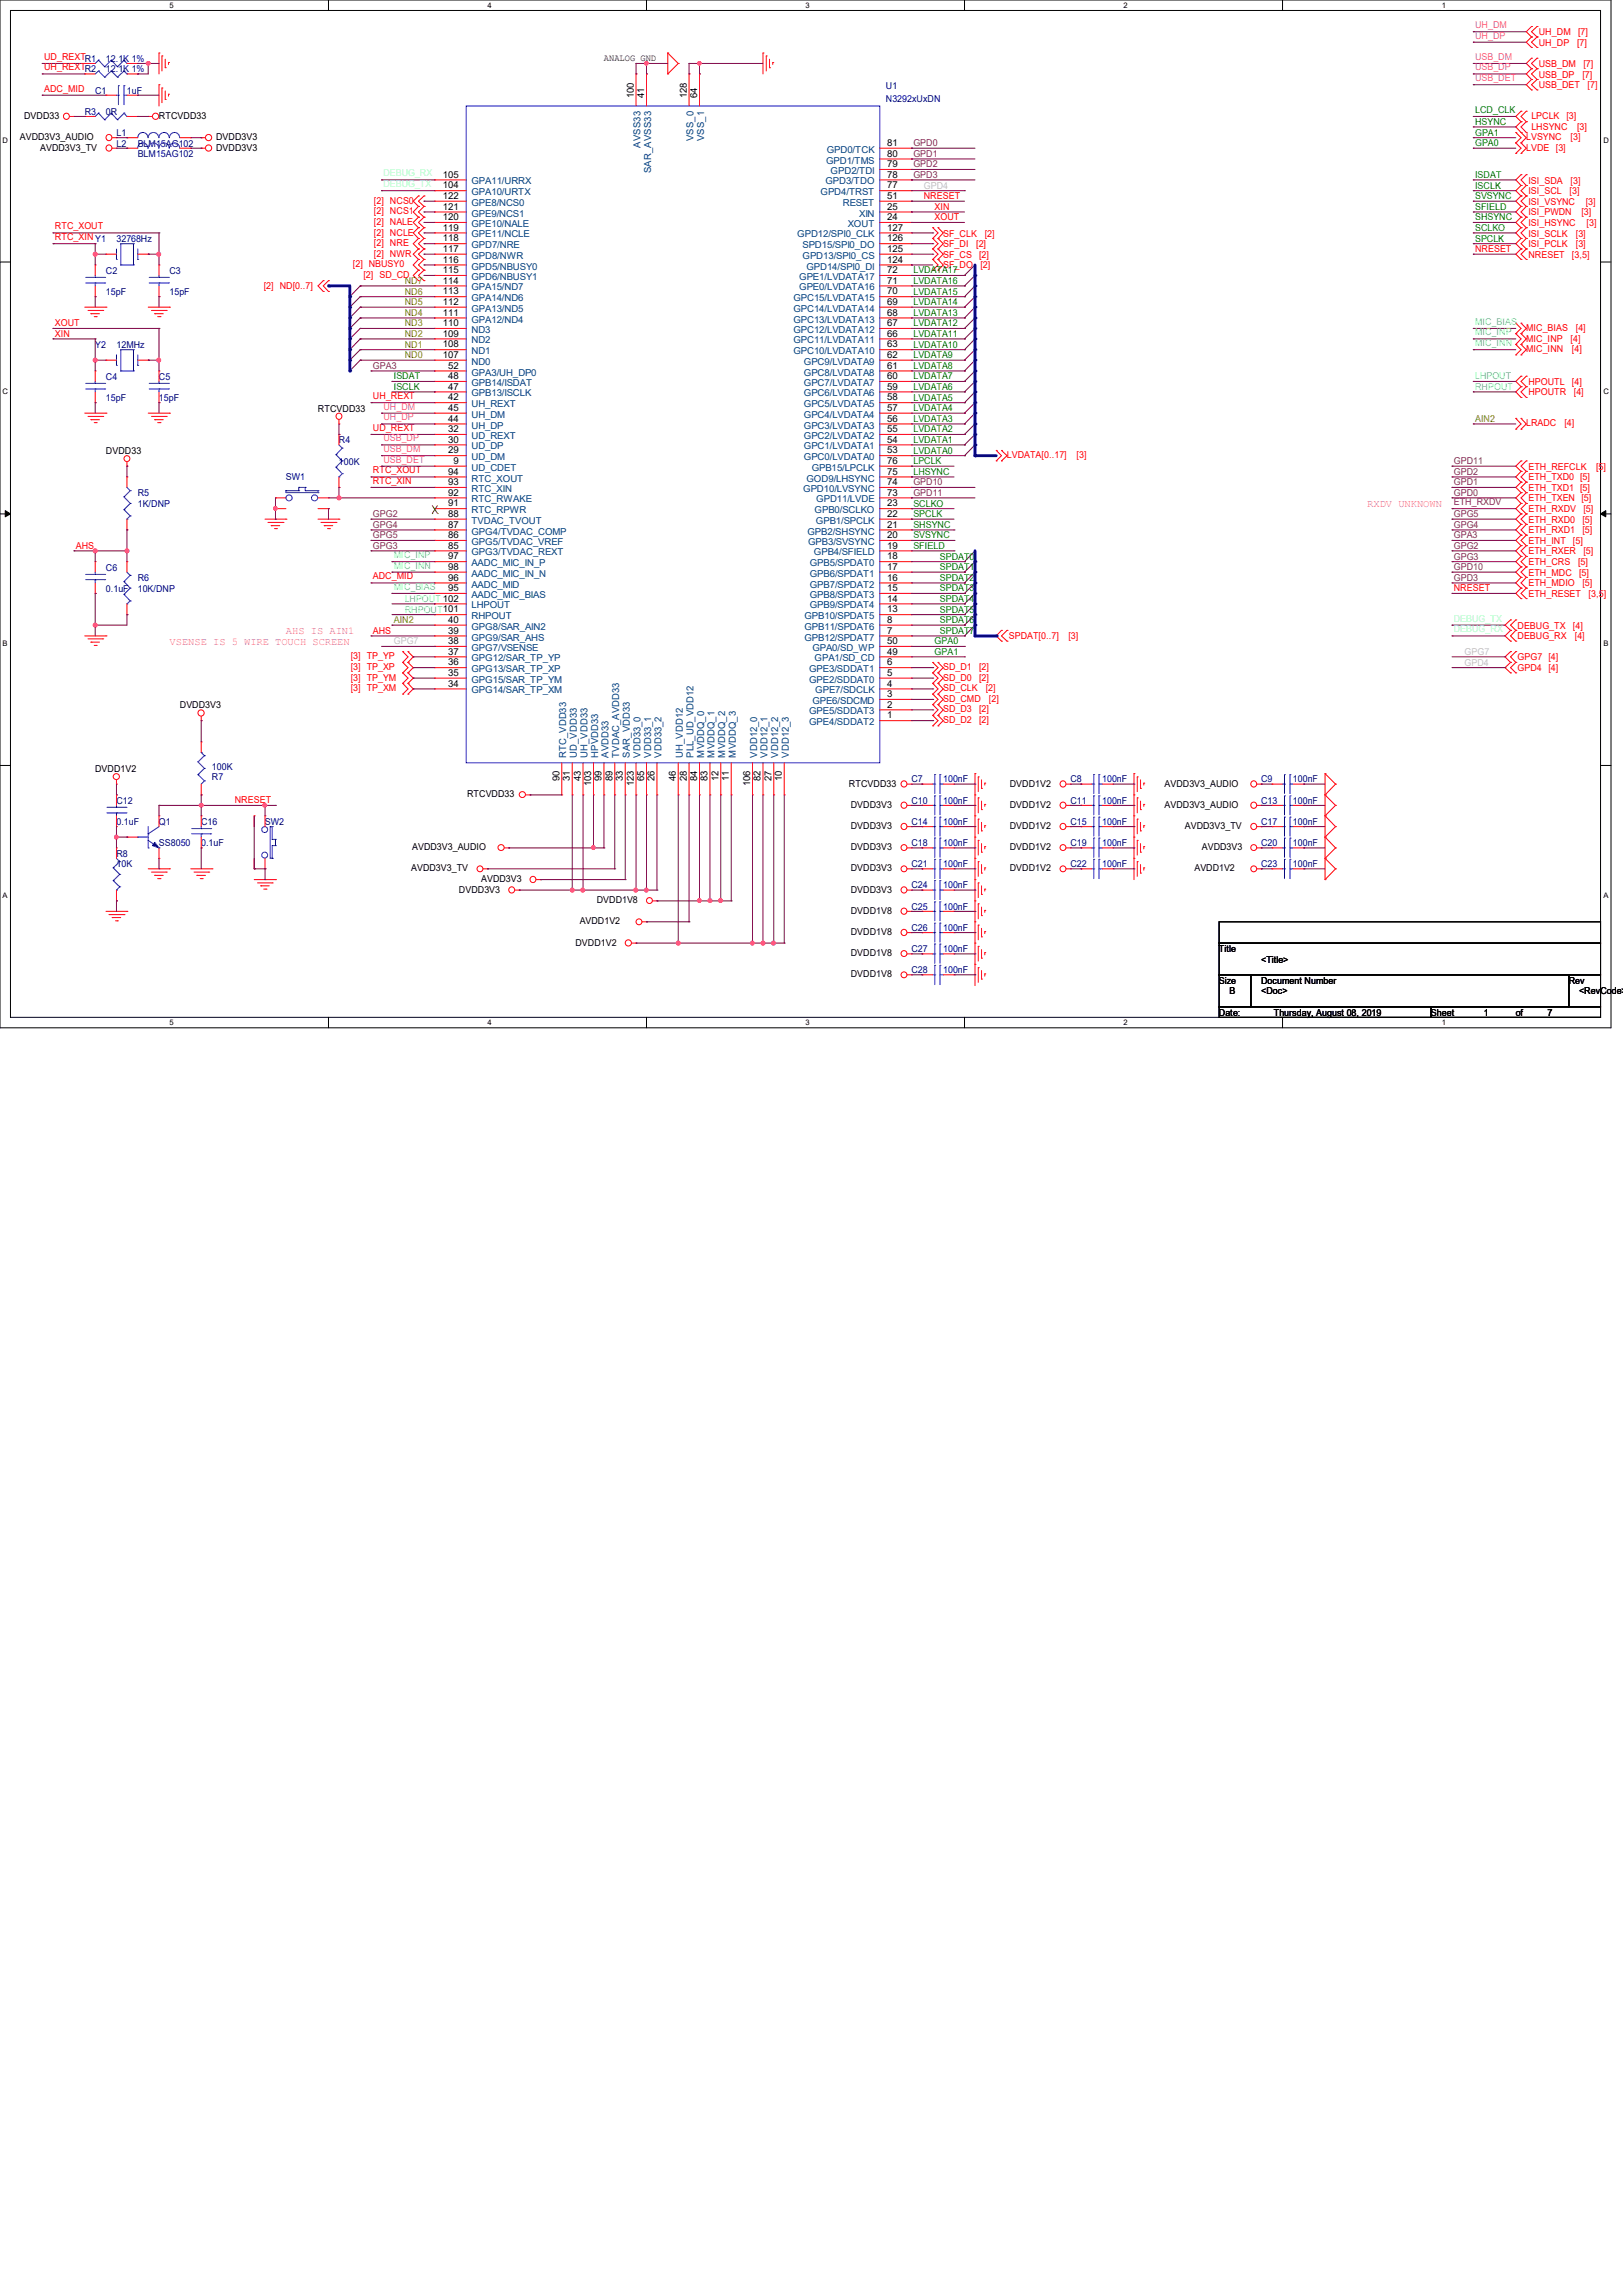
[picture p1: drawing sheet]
<svg xmlns="http://www.w3.org/2000/svg" width="210mm" height="297mm" viewBox="0 0 210 297" stroke-linecap="round" stroke-linejoin="round" font-family="sans-serif">
<defs><g id="words">
<g font-size="1.4" fill="#f0f">
<text x="176.9" y="65.6">RXDV UNKNOWN</text>
<text x="21.9" y="83.4">VSENSE IS 5 WIRE TOUCH SCREEN</text>
<text x="37" y="82">AHS IS AIN1</text>
</g>
<g font-size="1.2" fill="#f0f">
<text x="190.9" y="3.6">UH_DM</text>
<text x="190.9" y="5">UH_DP</text>
<text x="190.9" y="7.7">USB_DM</text>
<text x="190.9" y="9.1">USB_DP</text>
<text x="190.9" y="10.5">USB_DET</text>
<text x="49.6" y="53">UH_DM</text>
<text x="49.6" y="54.4">UH_DP</text>
<text x="49.6" y="57.1">USB_DP</text>
<text x="49.6" y="58.5">USB_DM</text>
<text x="49.6" y="59.9">USB_DET</text>
</g>
<g font-size="1.2" fill="#f00">
<text x="199.1" y="4.6">UH_DM</text>
<text x="199.1" y="5.9">UH_DP</text>
<text x="204.1" y="5.9">[7]</text>
<text x="204.2" y="4.6">[7]</text>
<text x="5.7" y="7.7">UD_REXTR1</text>
<text x="5.7" y="9.1">UH_REXTR2</text>
<text x="5.7" y="11.9">ADC_MID</text>
<text x="199.1" y="8.7">USB_DM</text>
<text x="199.1" y="10">USB_DP</text>
<text x="199.1" y="11.4">USB_DET</text>
<text x="204.7" y="10">[7]</text>
<text x="204.9" y="8.7">[7]</text>
<text x="205.4" y="11.4">[7]</text>
<text x="198.1" y="15.4">LPCLK</text>
<text x="198.1" y="16.8">LHSYNC</text>
<text x="202.7" y="15.4">[3]</text>
<text x="204.1" y="16.8">[3]</text>
<text x="197.5" y="18.1">LVSYNC</text>
<text x="197.5" y="19.5">LVDE [3]</text>
<text x="197.8" y="23.7">ISI_SDA</text>
<text x="203.2" y="18.1">[3]</text>
<text x="203.2" y="23.7">[3]</text>
<text x="7.1" y="29.7">RTC_XOUT</text>
<text x="48.4" y="29.1">[2] NALE</text>
<text x="48.4" y="27.7">[2] NCS1</text>
<text x="48.4" y="26.4">[2] NCS0</text>
<text x="119.5" y="25.8">NRESET</text>
<text x="120.9" y="28.5">XOUT</text>
<text x="120.9" y="27.2">XIN</text>
<text x="197.8" y="25.1">ISI_SCL</text>
<text x="197.8" y="26.5">ISI_VSYNC</text>
<text x="197.8" y="27.9">ISI_PWDN</text>
<text x="197.8" y="29.3">ISI_HSYNC</text>
<text x="203.1" y="25.1">[3]</text>
<text x="204.6" y="27.9">[3]</text>
<text x="205.2" y="26.5">[3]</text>
<text x="205.3" y="29.3">[3]</text>
<text x="7.1" y="31.1">RTC_XIN Y1</text>
<text x="45.7" y="34.6">[2] NBUSY0</text>
<text x="47" y="36">[2] SD_CD</text>
<text x="48.4" y="33.2">[2] NWR</text>
<text x="48.4" y="31.8">[2] NRE</text>
<text x="48.4" y="30.5">[2] NCLE</text>
<text x="122" y="34.7">SF_DO</text>
<text x="122" y="33.4">SF_CS</text>
<text x="122" y="32">SF_DI</text>
<text x="122" y="30.6">SF_CLK</text>
<text x="126.3" y="32">[2]</text>
<text x="126.7" y="33.4">[2]</text>
<text x="126.9" y="34.7">[2]</text>
<text x="127.4" y="30.6">[2]</text>
<text x="190.9" y="32.6">NRESET</text>
<text x="197.8" y="33.4">NRESET</text>
<text x="197.8" y="30.6">ISI_SCLK</text>
<text x="197.8" y="32">ISI_PCLK</text>
<text x="203.4" y="33.4">[3,5]</text>
<text x="203.9" y="30.6">[3]</text>
<text x="203.9" y="32">[3]</text>
<text x="34.1" y="37.3">[2] ND[0..7]</text>
<text x="7.1" y="42.2">XOUT</text>
<text x="7.1" y="43.6">XIN</text>
<text x="197.5" y="42.8">MIC_BIAS</text>
<text x="197.5" y="44.2">MIC_INP</text>
<text x="197.5" y="45.6">MIC_INN</text>
<text x="203.2" y="44.2">[4]</text>
<text x="203.4" y="45.6">[4]</text>
<text x="203.9" y="42.8">[4]</text>
<text x="48.3" y="51.6">UH_REXT</text>
<text x="197.8" y="49.8">HPOUTL</text>
<text x="197.8" y="51.2">HPOUTR</text>
<text x="203.4" y="49.8">[4]</text>
<text x="203.6" y="51.2">[4]</text>
<text x="48.3" y="55.8">UD_REXT</text>
<text x="130.3" y="59.3">LVDATA[0..17]</text>
<text x="139.3" y="59.3">[3]</text>
<text x="197.5" y="55.2">LRADC</text>
<text x="202.4" y="55.2">[4]</text>
<text x="48.3" y="61.3">RTC_XOUT</text>
<text x="48.3" y="62.6">RTC_XIN</text>
<text x="197.8" y="60.8">ETH_REFCLK</text>
<text x="197.8" y="62.1">ETH_TXD0 [5]</text>
<text x="197.8" y="63.5">ETH_TXD1 [5]</text>
<text x="197.8" y="64.9">ETH_TXEN [5]</text>
<text x="206.5" y="60.8">[5]</text>
<text x="9.8" y="71">AHS</text>
<text x="197.8" y="66.3">ETH_RXDV</text>
<text x="197.8" y="67.6">ETH_RXD0</text>
<text x="197.8" y="69">ETH_RXD1</text>
<text x="197.8" y="70.4">ETH_INT</text>
<text x="197.8" y="71.8">ETH_RXER</text>
<text x="203.5" y="70.4">[5]</text>
<text x="204.7" y="67.6">[5]</text>
<text x="204.7" y="69">[5]</text>
<text x="204.9" y="66.3">[5]</text>
<text x="204.9" y="71.8">[5]</text>
<text x="48.3" y="75">ADC_MID</text>
<text x="188.1" y="76.5">NRESET</text>
<text x="197.8" y="73.2">ETH_CRS</text>
<text x="197.8" y="74.5">ETH_MDC</text>
<text x="197.8" y="75.9">ETH_MDIO</text>
<text x="197.8" y="77.3">ETH_RESET</text>
<text x="204.2" y="73.2">[5]</text>
<text x="204.3" y="74.5">[5]</text>
<text x="204.7" y="75.9">[5]</text>
<text x="205.6" y="77.3">[3,5]</text>
<text x="48.3" y="82">AHS</text>
<text x="130.5" y="82.7">SPDAT[0..7]</text>
<text x="138.2" y="82.7">[3]</text>
<text x="196.4" y="81.4">DEBUG_TX</text>
<text x="196.4" y="82.7">DEBUG_RX</text>
<text x="203.5" y="81.4">[4]</text>
<text x="203.8" y="82.7">[4]</text>
<text x="45.4" y="85.3">[3] TP_YP</text>
<text x="45.4" y="86.7">[3] TP_XP</text>
<text x="45.4" y="88.1">[3] TP_YM</text>
<text x="45.4" y="89.5">[3] TP_XM</text>
<text x="122" y="89.5">SD_CLK</text>
<text x="122" y="88.1">SD_D0</text>
<text x="122" y="86.7">SD_D1</text>
<text x="126.7" y="88.1">[2]</text>
<text x="126.7" y="86.7">[2]</text>
<text x="127.5" y="89.5">[2]</text>
<text x="196.4" y="85.5">GPG7 [4]</text>
<text x="196.4" y="86.9">GPD4 [4]</text>
<text x="122" y="93.6">SD_D2</text>
<text x="122" y="92.2">SD_D3</text>
<text x="122" y="90.8">SD_CMD</text>
<text x="126.7" y="93.6">[2]</text>
<text x="126.7" y="92.2">[2]</text>
<text x="128" y="90.8">[2]</text>
<text x="30.4" y="104">NRESET</text>
</g>
<g font-size="1.2" fill="#000080">
<text x="13.7" y="9.4">12.1K 1%</text>
<text x="13.7" y="8">12.1K 1%</text>
<text x="114.6" y="11.6">U1</text>
<text x="11" y="14.9">R3</text>
<text x="12.3" y="12.1">C1</text>
<text x="13.7" y="14.9">0R</text>
<text x="15.1" y="17.6">L1</text>
<text x="16.4" y="12.1">1uF</text>
<text x="114.6" y="13.2">N3292xUxDN</text>
<text x="15.1" y="19">L2</text>
<text x="17.8" y="19">BLM15AG102</text>
<text x="17.8" y="20.3">BLM15AG102</text>
<text x="13.7" y="35.4">C2</text>
<text x="15.1" y="31.3">32768Hz</text>
<text x="21.9" y="35.4">C3</text>
<text x="13.7" y="38.1">15pF</text>
<text x="21.9" y="38.1">15pF</text>
<text x="12.3" y="45">Y2</text>
<text x="15.1" y="45">12MHz</text>
<text x="13.7" y="49.1">C4</text>
<text x="13.7" y="51.9">15pF</text>
<text x="20.6" y="49.1">C5</text>
<text x="20.6" y="51.9">15pF</text>
<text x="43.9" y="57.4">R4</text>
<text x="17.8" y="64.2">R5</text>
<text x="17.8" y="65.6">1K/DNP</text>
<text x="37" y="62.1">SW1</text>
<text x="43.9" y="60.1">100K</text>
<text x="13.7" y="73.8">C6</text>
<text x="13.7" y="76.6">0.1uF</text>
<text x="17.8" y="75.2">R6</text>
<text x="17.8" y="76.6">10K/DNP</text>
<text x="27.4" y="101">R7</text>
<text x="27.4" y="99.6">100K</text>
<text x="117.9" y="101.3">C7</text>
<text x="122" y="101.3">100nF</text>
<text x="138.5" y="101.3">C8</text>
<text x="142.6" y="101.3">100nF</text>
<text x="163.2" y="101.3">C9</text>
<text x="167.3" y="101.3">100nF</text>
<text x="15.1" y="104">C12</text>
<text x="15.1" y="106.7">0.1uF</text>
<text x="20.6" y="106.7">Q1</text>
<text x="26" y="106.7">C16</text>
<text x="34.3" y="106.7">SW2</text>
<text x="117.9" y="106.7">C14</text>
<text x="117.9" y="104">C10</text>
<text x="122" y="106.7">100nF</text>
<text x="122" y="104">100nF</text>
<text x="138.5" y="106.7">C15</text>
<text x="138.5" y="104">C11</text>
<text x="142.6" y="106.7">100nF</text>
<text x="142.6" y="104">100nF</text>
<text x="163.2" y="104">C13</text>
<text x="163.2" y="106.7">C17</text>
<text x="167.3" y="104">100nF</text>
<text x="167.3" y="106.7">100nF</text>
<text x="15.1" y="110.9">R8</text>
<text x="15.1" y="112.2">10K</text>
<text x="20.6" y="109.5">SS8050</text>
<text x="26" y="109.5">0.1uF</text>
<text x="117.9" y="112.2">C21</text>
<text x="117.9" y="109.5">C18</text>
<text x="122" y="112.2">100nF</text>
<text x="122" y="109.5">100nF</text>
<text x="138.5" y="112.2">C22</text>
<text x="138.5" y="109.5">C19</text>
<text x="142.6" y="112.2">100nF</text>
<text x="142.6" y="109.5">100nF</text>
<text x="163.2" y="112.2">C23</text>
<text x="163.2" y="109.5">C20</text>
<text x="167.3" y="112.2">100nF</text>
<text x="167.3" y="109.5">100nF</text>
<text x="117.9" y="115">C24</text>
<text x="117.9" y="117.7">C25</text>
<text x="122" y="115">100nF</text>
<text x="122" y="117.7">100nF</text>
<text x="117.9" y="120.4">C26</text>
<text x="117.9" y="123.2">C27</text>
<text x="117.9" y="125.9">C28</text>
<text x="122" y="120.4">100nF</text>
<text x="122" y="123.2">100nF</text>
<text x="122" y="125.9">100nF</text>
</g>
<g font-size="1.2">
<text x="78.1" y="7.9">ANALOG GND</text>
<text x="3.1" y="15.4">DVDD33</text>
<text x="20.6" y="15.4">RTCVDD33</text>
<text x="82" y="12.7" transform="rotate(-90 82 12.7)">100</text>
<text x="83.4" y="12.7" transform="rotate(-90 83.4 12.7)">41</text>
<text x="88.9" y="12.7" transform="rotate(-90 88.9 12.7)">128</text>
<text x="90.2" y="12.7" transform="rotate(-90 90.2 12.7)">64</text>
<text x="2.6" y="18.1">AVDD3V3_AUDIO</text>
<text x="5.2" y="19.5">AVDD3V3_TV</text>
<text x="28" y="18.1">DVDD3V3</text>
<text x="28" y="19.5">DVDD3V3</text>
<text x="57.3" y="23">105</text>
<text x="114.8" y="23">78</text>
<text x="114.8" y="21.6">79</text>
<text x="114.8" y="20.3">80</text>
<text x="114.8" y="18.9">81</text>
<text x="57.3" y="29.8">119</text>
<text x="57.3" y="28.5">120</text>
<text x="57.3" y="27.1">121</text>
<text x="57.3" y="25.7">122</text>
<text x="57.3" y="24.4">104</text>
<text x="114.8" y="29.8">127</text>
<text x="114.8" y="28.5">24</text>
<text x="114.8" y="27.1">25</text>
<text x="114.8" y="25.7">51</text>
<text x="114.8" y="24.4">77</text>
<text x="57.3" y="35.3">115</text>
<text x="57.3" y="34">116</text>
<text x="57.3" y="32.6">117</text>
<text x="57.3" y="31.2">118</text>
<text x="114.8" y="35.3">72</text>
<text x="114.8" y="34">124</text>
<text x="114.8" y="32.6">125</text>
<text x="114.8" y="31.2">126</text>
<text x="57.3" y="40.9">111</text>
<text x="57.3" y="39.5">112</text>
<text x="57.3" y="38.1">113</text>
<text x="57.3" y="36.7">114</text>
<text x="114.8" y="40.9">68</text>
<text x="114.8" y="39.5">69</text>
<text x="114.8" y="38.1">70</text>
<text x="114.8" y="36.7">71</text>
<text x="57.3" y="46.3">107</text>
<text x="57.3" y="45">108</text>
<text x="57.3" y="43.6">109</text>
<text x="57.3" y="42.2">110</text>
<text x="58" y="47.7">52</text>
<text x="114.8" y="47.7">61</text>
<text x="114.8" y="46.3">62</text>
<text x="114.8" y="45">63</text>
<text x="114.8" y="43.6">66</text>
<text x="114.8" y="42.2">67</text>
<text x="41.1" y="53.3">RTCVDD33</text>
<text x="58" y="53.2">45</text>
<text x="58" y="51.8">42</text>
<text x="58" y="50.4">47</text>
<text x="58" y="49.1">48</text>
<text x="114.8" y="53.2">57</text>
<text x="114.8" y="51.8">58</text>
<text x="114.8" y="50.4">59</text>
<text x="114.8" y="49.1">60</text>
<text x="13.7" y="58.7">DVDD33</text>
<text x="58" y="58.7">29</text>
<text x="58" y="57.3">30</text>
<text x="58" y="55.9">32</text>
<text x="58" y="54.6">44</text>
<text x="114.8" y="58.7">53</text>
<text x="114.8" y="57.3">54</text>
<text x="114.8" y="55.9">55</text>
<text x="114.8" y="54.6">56</text>
<text x="58" y="65.5">91</text>
<text x="58" y="64.1">92</text>
<text x="58" y="62.8">93</text>
<text x="58" y="61.4">94</text>
<text x="58.7" y="60">9</text>
<text x="114.8" y="65.5">23</text>
<text x="114.8" y="64.1">73</text>
<text x="114.8" y="62.8">74</text>
<text x="114.8" y="61.4">75</text>
<text x="114.8" y="60">76</text>
<text x="58" y="71">85</text>
<text x="58" y="69.6">86</text>
<text x="58" y="68.3">87</text>
<text x="58" y="66.9">88</text>
<text x="114.8" y="71">19</text>
<text x="114.8" y="69.6">20</text>
<text x="114.8" y="68.3">21</text>
<text x="114.8" y="66.9">22</text>
<text x="58" y="76.5">95</text>
<text x="58" y="75.1">96</text>
<text x="58" y="73.7">98</text>
<text x="58" y="72.4">97</text>
<text x="114.8" y="77.9">14</text>
<text x="114.8" y="76.5">15</text>
<text x="114.8" y="75.1">16</text>
<text x="114.8" y="73.7">17</text>
<text x="114.8" y="72.4">18</text>
<text x="58" y="83.4">38</text>
<text x="58" y="82">39</text>
<text x="58" y="80.6">40</text>
<text x="114.8" y="83.4">50</text>
<text x="114.8" y="82">7</text>
<text x="114.8" y="80.6">8</text>
<text x="114.8" y="79.2">13</text>
<text x="58" y="88.9">34</text>
<text x="58" y="87.5">35</text>
<text x="58" y="86.1">36</text>
<text x="58" y="84.7">37</text>
<text x="114.8" y="88.9">4</text>
<text x="114.8" y="87.5">5</text>
<text x="114.8" y="86.1">6</text>
<text x="114.8" y="84.7">49</text>
<text x="23.3" y="91.7">DVDD3V3</text>
<text x="114.8" y="93">1</text>
<text x="114.8" y="91.6">2</text>
<text x="114.8" y="90.2">3</text>
<text x="12.3" y="99.9">DVDD1V2</text>
<text x="72.4" y="101" transform="rotate(-90 72.4 101)">90</text>
<text x="73.7" y="101" transform="rotate(-90 73.7 101)">31</text>
<text x="75.1" y="101" transform="rotate(-90 75.1 101)">43</text>
<text x="76.5" y="101.7" transform="rotate(-90 76.5 101.7)">103</text>
<text x="77.8" y="101" transform="rotate(-90 77.8 101)">99</text>
<text x="79.2" y="101" transform="rotate(-90 79.2 101)">89</text>
<text x="80.6" y="101" transform="rotate(-90 80.6 101)">33</text>
<text x="82" y="101.7" transform="rotate(-90 82 101.7)">123</text>
<text x="83.4" y="101" transform="rotate(-90 83.4 101)">65</text>
<text x="84.7" y="101" transform="rotate(-90 84.7 101)">26</text>
<text x="87.5" y="101" transform="rotate(-90 87.5 101)">46</text>
<text x="88.9" y="101" transform="rotate(-90 88.9 101)">28</text>
<text x="90.2" y="101" transform="rotate(-90 90.2 101)">84</text>
<text x="91.6" y="101" transform="rotate(-90 91.6 101)">83</text>
<text x="93" y="101" transform="rotate(-90 93 101)">12</text>
<text x="94.3" y="101" transform="rotate(-90 94.3 101)">11</text>
<text x="97.1" y="101.7" transform="rotate(-90 97.1 101.7)">106</text>
<text x="98.4" y="101" transform="rotate(-90 98.4 101)">82</text>
<text x="99.8" y="101" transform="rotate(-90 99.8 101)">27</text>
<text x="101.2" y="101" transform="rotate(-90 101.2 101)">10</text>
<text x="109.8" y="101.8">RTCVDD33</text>
<text x="130.7" y="101.8">DVDD1V2</text>
<text x="150.7" y="101.8">AVDD3V3_AUDIO</text>
<text x="60.4" y="103.2">RTCVDD33</text>
<text x="110.1" y="104.6">DVDD3V3</text>
<text x="110.1" y="107.3">DVDD3V3</text>
<text x="130.7" y="104.6">DVDD1V2</text>
<text x="130.7" y="107.3">DVDD1V2</text>
<text x="150.7" y="104.6">AVDD3V3_AUDIO</text>
<text x="153.3" y="107.3">AVDD3V3_TV</text>
<text x="53.2" y="112.8">AVDD3V3_TV</text>
<text x="53.3" y="110">AVDD3V3_AUDIO</text>
<text x="110.1" y="110">DVDD3V3</text>
<text x="110.1" y="112.8">DVDD3V3</text>
<text x="130.7" y="110">DVDD1V2</text>
<text x="130.7" y="112.8">DVDD1V2</text>
<text x="154.5" y="112.8">AVDD1V2</text>
<text x="155.5" y="110">AVDD3V3</text>
<text x="59.4" y="115.5">DVDD3V3</text>
<text x="62.3" y="114.1">AVDD3V3</text>
<text x="75" y="119.6">AVDD1V2</text>
<text x="77.2" y="116.9">DVDD1V8</text>
<text x="110.1" y="115.5">DVDD3V3</text>
<text x="110.1" y="118.3">DVDD1V8</text>
<text x="74.5" y="122.4">DVDD1V2</text>
<text x="110.1" y="121">DVDD1V8</text>
<text x="110.1" y="123.7">DVDD1V8</text>
<text x="157.7" y="123.2">Title</text>
<text x="163.2" y="124.6">&lt;Title&gt;</text>
<text x="110.1" y="126.5">DVDD1V8</text>
<text x="157.7" y="127.3">Size</text>
<text x="157.7" y="131.4">Date:</text>
<text x="159.1" y="128.7">B</text>
<text x="163.2" y="127.3">Document Number</text>
<text x="163.2" y="128.7">&lt;Doc&gt;</text>
<text x="164.8" y="131.4">Thursday, August 08, 2019</text>
<text x="185.1" y="131.4">Sheet</text>
<text x="192" y="131.4">1</text>
<text x="196.1" y="131.4">of</text>
<text x="200.2" y="131.4">7</text>
<text x="203" y="127.3">Rev</text>
<text x="204.3" y="128.7">&lt;RevCode&gt;</text>
</g>
<g font-size="1.2" fill="#008000">
<text x="190.9" y="14.6">LCD_CLK</text>
<text x="190.9" y="16.2">HSYNC</text>
<text x="190.9" y="17.6">GPA1</text>
<text x="190.9" y="18.9">GPA0</text>
<text x="190.9" y="23">ISDAT</text>
<text x="190.9" y="24.4">ISCLK</text>
<text x="190.9" y="25.8">SVSYNC</text>
<text x="190.9" y="27.2">SFIELD</text>
<text x="190.9" y="28.5">SHSYNC</text>
<text x="190.9" y="29.9">SCLKO</text>
<text x="118.2" y="35.4">LVDATA17</text>
<text x="190.9" y="31.3">SPCLK</text>
<text x="118.2" y="38.1">LVDATA15</text>
<text x="118.2" y="39.5">LVDATA14</text>
<text x="118.2" y="40.9">LVDATA13</text>
<text x="118.2" y="36.7">LVDATA16</text>
<text x="118.2" y="42.2">LVDATA12</text>
<text x="118.2" y="43.6">LVDATA11</text>
<text x="118.2" y="45">LVDATA10</text>
<text x="118.2" y="46.4">LVDATA9</text>
<text x="118.2" y="47.8">LVDATA8</text>
<text x="51" y="49.1">ISDAT</text>
<text x="51" y="50.5">ISCLK</text>
<text x="118.2" y="49.1">LVDATA7</text>
<text x="118.2" y="50.5">LVDATA6</text>
<text x="118.2" y="51.9">LVDATA5</text>
<text x="118.2" y="53.2">LVDATA4</text>
<text x="118.2" y="54.6">LVDATA3</text>
<text x="118.2" y="56">LVDATA2</text>
<text x="118.2" y="57.3">LVDATA1</text>
<text x="118.2" y="58.7">LVDATA0</text>
<text x="118.2" y="60.1">LPCLK</text>
<text x="118.2" y="61.5">LHSYNC</text>
<text x="118.2" y="65.6">SCLKO</text>
<text x="118.2" y="68.3">SHSYNC</text>
<text x="118.2" y="69.7">SVSYNC</text>
<text x="118.2" y="71">SFIELD</text>
<text x="118.2" y="66.9">SPCLK</text>
<text x="121.6" y="72.4">SPDAT0</text>
<text x="121.6" y="73.8">SPDAT1</text>
<text x="121.6" y="75.2">SPDAT2</text>
<text x="121.6" y="76.5">SPDAT3</text>
<text x="121.6" y="77.9">SPDAT4</text>
<text x="120.9" y="83.4">GPA0</text>
<text x="121.6" y="79.3">SPDAT5</text>
<text x="121.6" y="80.6">SPDAT6</text>
<text x="121.6" y="82">SPDAT7</text>
<text x="120.9" y="84.8">GPA1</text>
</g>
<g font-size="1.2" fill="#80ffff">
<text x="49.6" y="22.8">DEBUG_RX</text>
<text x="49.6" y="24.2">DEBUG_TX</text>
<text x="188.1" y="80.4">DEBUG_TX</text>
<text x="188.1" y="81.8">DEBUG_RX</text>
</g>
<g font-size="1.2" fill="#004080">
<text x="61" y="23.9">GPA11/URRX</text>
<text x="82.9" y="19.1" transform="rotate(-90 82.9 19.1)">AVSS33</text>
<text x="84.2" y="22.4" transform="rotate(-90 84.2 22.4)">SAR_AVSS33</text>
<text x="89.7" y="18.3" transform="rotate(-90 89.7 18.3)">VSS_0</text>
<text x="91.1" y="18.3" transform="rotate(-90 91.1 18.3)">VSS_1</text>
<text x="106.8" y="23.9">GPD3/TDO</text>
<text x="106.9" y="21.2">GPD1/TMS</text>
<text x="107" y="19.8">GPD0/TCK</text>
<text x="107.5" y="22.5">GPD2/TDI</text>
<text x="61" y="29.4">GPE10/NALE</text>
<text x="61" y="28">GPE9/NCS1</text>
<text x="61" y="26.6">GPE8/NCS0</text>
<text x="61" y="25.3">GPA10/URTX</text>
<text x="106.2" y="25.3">GPD4/TRST</text>
<text x="109" y="26.6">RESET</text>
<text x="109.7" y="29.4">XOUT</text>
<text x="111.2" y="28">XIN</text>
<text x="61" y="34.9">GPD5/NBUSY0</text>
<text x="61" y="33.5">GPD8/NWR</text>
<text x="61" y="32.1">GPD7/NRE</text>
<text x="61" y="30.7">GPE11/NCLE</text>
<text x="103.2" y="30.7">GPD12/SPI0_CLK</text>
<text x="103.8" y="33.5">GPD13/SPI0_CS</text>
<text x="103.8" y="32.1">SPD15/SPI0_DO</text>
<text x="104.3" y="34.9">GPD14/SPI0_DI</text>
<text x="61" y="41.7">GPA12/ND4</text>
<text x="61" y="40.3">GPA13/ND5</text>
<text x="61" y="39">GPA14/ND6</text>
<text x="61" y="37.6">GPA15/ND7</text>
<text x="61" y="36.2">GPD6/NBUSY1</text>
<text x="102.7" y="41.7">GPC13/LVDATA13</text>
<text x="102.7" y="40.3">GPC14/LVDATA14</text>
<text x="102.7" y="39">GPC15/LVDATA15</text>
<text x="103.4" y="37.6">GPE0/LVDATA16</text>
<text x="103.4" y="36.2">GPE1/LVDATA17</text>
<text x="61" y="47.2">ND0</text>
<text x="61" y="45.8">ND1</text>
<text x="61" y="44.5">ND2</text>
<text x="61" y="43.1">ND3</text>
<text x="102.7" y="45.8">GPC10/LVDATA10</text>
<text x="102.7" y="44.5">GPC11/LVDATA11</text>
<text x="102.7" y="43.1">GPC12/LVDATA12</text>
<text x="104" y="47.2">GPC9/LVDATA9</text>
<text x="61" y="52.7">UH_REXT</text>
<text x="61" y="51.3">GPB13/ISCLK</text>
<text x="61" y="50">GPB14/ISDAT</text>
<text x="61" y="48.6">GPA3/UH_DP0</text>
<text x="104" y="52.7">GPC5/LVDATA5</text>
<text x="104" y="51.3">GPC6/LVDATA6</text>
<text x="104" y="50">GPC7/LVDATA7</text>
<text x="104" y="48.6">GPC8/LVDATA8</text>
<text x="61" y="59.6">UD_DM</text>
<text x="61" y="58.2">UD_DP</text>
<text x="61" y="56.8">UD_REXT</text>
<text x="61" y="55.5">UH_DP</text>
<text x="61" y="54.1">UH_DM</text>
<text x="104" y="59.6">GPC0/LVDATA0</text>
<text x="104" y="58.2">GPC1/LVDATA1</text>
<text x="104" y="56.8">GPC2/LVDATA2</text>
<text x="104" y="55.5">GPC3/LVDATA3</text>
<text x="104" y="54.1">GPC4/LVDATA4</text>
<text x="61" y="65">RTC_RWAKE</text>
<text x="61" y="63.7">RTC_XIN</text>
<text x="61" y="62.3">RTC_XOUT</text>
<text x="61" y="60.9">UD_CDET</text>
<text x="103.9" y="63.7">GPD10/LVSYNC</text>
<text x="104.3" y="62.3">GOD9/LHSYNC</text>
<text x="105" y="60.9">GPB15/LPCLK</text>
<text x="105.6" y="65">GPD11/LVDE</text>
<text x="61" y="71.9">GPG3/TVDAC_REXT</text>
<text x="61" y="70.5">GPG5/TVDAC_VREF</text>
<text x="61" y="69.2">GPG4/TVDAC_COMP</text>
<text x="61" y="67.8">TVDAC_TVOUT</text>
<text x="61" y="66.4">RTC_RPWR</text>
<text x="104.5" y="69.2">GPB2/SHSYNC</text>
<text x="104.6" y="70.5">GPB3/SVSYNC</text>
<text x="105.3" y="71.9">GPB4/SFIELD</text>
<text x="105.4" y="66.4">GPB0/SCLKO</text>
<text x="105.6" y="67.8">GPB1/SPCLK</text>
<text x="61" y="77.4">AADC_MIC_BIAS</text>
<text x="61" y="76">AADC_MID</text>
<text x="61" y="74.6">AADC_MIC_IN_N</text>
<text x="61" y="73.3">AADC_MIC_IN_P</text>
<text x="104.8" y="77.4">GPB8/SPDAT3</text>
<text x="104.8" y="76">GPB7/SPDAT2</text>
<text x="104.8" y="74.6">GPB6/SPDAT1</text>
<text x="104.8" y="73.3">GPB5/SPDAT0</text>
<text x="61" y="82.9">GPG9/SAR_AHS</text>
<text x="61" y="81.5">GPG8/SAR_AIN2</text>
<text x="61" y="80.1">RHPOUT</text>
<text x="61" y="78.7">LHPOUT</text>
<text x="104.1" y="82.9">GPB12/SPDAT7</text>
<text x="104.1" y="81.5">GPB11/SPDAT6</text>
<text x="104.1" y="80.1">GPB10/SPDAT5</text>
<text x="104.8" y="78.7">GPB9/SPDAT4</text>
<text x="61" y="89.7">GPG14/SAR_TP_XM</text>
<text x="61" y="88.3">GPG15/SAR_TP_YM</text>
<text x="61" y="87">GPG13/SAR_TP_XP</text>
<text x="61" y="85.6">GPG12/SAR_TP_YP</text>
<text x="61" y="84.2">GPG7/VSENSE</text>
<text x="104.7" y="88.3">GPE2/SDDAT0</text>
<text x="104.7" y="87">GPE3/SDDAT1</text>
<text x="105.1" y="84.2">GPA0/SD_WP</text>
<text x="105.4" y="85.6">GPA1/SD_CD</text>
<text x="105.5" y="89.7">GPE7/SDCLK</text>
<text x="104.7" y="93.9">GPE4/SDDAT2</text>
<text x="104.7" y="92.5">GPE5/SDDAT3</text>
<text x="105.1" y="91.1">GPE6/SDCMD</text>
<text x="73.3" y="98" transform="rotate(-90 73.3 98)">RTC_VDD33</text>
<text x="74.6" y="98" transform="rotate(-90 74.6 98)">UD_VDD33</text>
<text x="76" y="98" transform="rotate(-90 76 98)">UH_VDD33</text>
<text x="77.4" y="98" transform="rotate(-90 77.4 98)">HPVDD33</text>
<text x="78.7" y="98" transform="rotate(-90 78.7 98)">AVDD33</text>
<text x="80.1" y="98" transform="rotate(-90 80.1 98)">TVDAC_AVDD33</text>
<text x="81.5" y="98" transform="rotate(-90 81.5 98)">SAR_VDD33</text>
<text x="82.9" y="98" transform="rotate(-90 82.9 98)">VDD33_0</text>
<text x="84.2" y="98" transform="rotate(-90 84.2 98)">VDD33_1</text>
<text x="85.6" y="98" transform="rotate(-90 85.6 98)">VDD33_2</text>
<text x="88.3" y="98" transform="rotate(-90 88.3 98)">UH_VDD12</text>
<text x="89.7" y="98" transform="rotate(-90 89.7 98)">PLL_UD_VDD12</text>
<text x="91.1" y="98" transform="rotate(-90 91.1 98)">MVDDQ_0</text>
<text x="92.5" y="98" transform="rotate(-90 92.5 98)">MVDDQ_1</text>
<text x="93.8" y="98" transform="rotate(-90 93.8 98)">MVDDQ_2</text>
<text x="95.2" y="98" transform="rotate(-90 95.2 98)">MVDDQ_3</text>
<text x="98" y="98" transform="rotate(-90 98 98)">VDD12_0</text>
<text x="99.3" y="98" transform="rotate(-90 99.3 98)">VDD12_1</text>
<text x="100.7" y="98" transform="rotate(-90 100.7 98)">VDD12_2</text>
<text x="102.1" y="98" transform="rotate(-90 102.1 98)">VDD12_3</text>
</g>
<g font-size="1.2" fill="#804040">
<text x="118.2" y="23">GPD3</text>
<text x="118.2" y="21.7">GPD2</text>
<text x="118.2" y="20.3">GPD1</text>
<text x="118.2" y="18.9">GPD0</text>
<text x="48.3" y="47.8">GPA3</text>
<text x="118.2" y="64.2">GPD11</text>
<text x="118.2" y="62.8">GPD10</text>
<text x="188.1" y="60.1">GPD11</text>
<text x="188.1" y="61.5">GPD2</text>
<text x="188.1" y="62.8">GPD1</text>
<text x="188.1" y="64.2">GPD0</text>
<text x="188.1" y="65.4">ETH_RXDV</text>
<text x="48.3" y="71">GPG3</text>
<text x="48.3" y="69.7">GPG5</text>
<text x="48.3" y="68.3">GPG4</text>
<text x="48.3" y="66.9">GPG2</text>
<text x="188.1" y="66.9">GPG5</text>
<text x="188.1" y="68.3">GPG4</text>
<text x="188.1" y="69.7">GPA3</text>
<text x="188.1" y="71">GPG2</text>
<text x="188.1" y="72.4">GPG3</text>
<text x="188.1" y="73.8">GPD10</text>
<text x="188.1" y="75.2">GPD3</text>
</g>
<g font-size="1.2" fill="#c0c0c0">
<text x="119.5" y="24.4">GPD4</text>
<text x="51" y="83.4">GPG7</text>
<text x="189.5" y="84.8">GPG7</text>
<text x="189.5" y="86.1">GPD4</text>
</g>
<g font-size="1.2" fill="#808000">
<text x="52.4" y="40.9">ND4</text>
<text x="52.4" y="39.5">ND5</text>
<text x="52.4" y="38.1">ND6</text>
<text x="52.4" y="36.7">ND7</text>
<text x="52.4" y="46.4">ND0</text>
<text x="52.4" y="45">ND1</text>
<text x="52.4" y="43.6">ND2</text>
<text x="52.4" y="42.2">ND3</text>
<text x="190.9" y="54.6">AIN2</text>
<text x="51" y="80.6">AIN2</text>
</g>
<g font-size="1.2" fill="#80ff80">
<text x="190.9" y="42">MIC_BIAS</text>
<text x="190.9" y="43.4">MIC_INP</text>
<text x="190.9" y="44.8">MIC_INN</text>
<text x="190.9" y="49.1">LHPOUT</text>
<text x="190.9" y="50.5">RHPOUT</text>
<text x="51" y="76.3">MIC_BIAS</text>
<text x="51" y="72.2">MIC_INP</text>
<text x="51" y="73.6">MIC_INN</text>
<text x="52.4" y="77.9">LHPOUT 102</text>
<text x="52.4" y="79.3">RHPOUT101</text>
</g>
<g font-size="1">
<text x="21.9" y="1">5</text>
<text x="63.1" y="1">4</text>
<text x="104.2" y="1">3</text>
<text x="145.4" y="1">2</text>
<text x="186.5" y="1">1</text>
<text x=".3" y="18.5">D</text>
<text x="207.5" y="18.5">D</text>
<text x=".3" y="51">C</text>
<text x="207.5" y="51">C</text>
<text x=".3" y="83.6">B</text>
<text x="207.5" y="83.6">B</text>
<text x=".3" y="116.2">A</text>
<text x="207.5" y="116.2">A</text>
<text x="21.9" y="132.7">5</text>
<text x="63.1" y="132.7">4</text>
<text x="104.2" y="132.7">3</text>
<text x="145.4" y="132.7">2</text>
<text x="186.5" y="132.7">1</text>
</g>
</g></defs>
<path d="M0 0h208.4v133h-208.4zM1.4 1.4h205.7v130.3h-205.7z" fill="none" stroke="#000" stroke-width=".13"/>
<g fill="#fff">
<path d="M21.9 .1h.6v1.1h-.6z"/>
<path d="M21.9 131.8h.6v1.1h-.6z"/>
</g>
<path d="M42.5 0v1.4M42.5 131.7v1.3" fill="none" stroke="#000" stroke-width=".13"/>
<g fill="#fff">
<path d="M63.1 .1h.5v1.1h-.5z"/>
<path d="M63.1 131.8h.5v1.1h-.5z"/>
</g>
<path d="M83.7 0v1.4M83.7 131.7v1.3" fill="none" stroke="#000" stroke-width=".13"/>
<g fill="#fff">
<path d="M104.2 .1h.6v1.1h-.6z"/>
<path d="M104.2 131.8h.6v1.1h-.6z"/>
</g>
<path d="M124.8 0v1.4M124.8 131.7v1.3" fill="none" stroke="#000" stroke-width=".13"/>
<g fill="#fff">
<path d="M145.4 .1h.5v1.1h-.5z"/>
<path d="M145.4 131.8h.5v1.1h-.5z"/>
</g>
<path d="M165.9 0v1.4M165.9 131.7v1.3" fill="none" stroke="#000" stroke-width=".13"/>
<g fill="#fff">
<path d="M186.5 .1h.6v1.1h-.6z"/>
<path d="M186.5 131.8h.6v1.1h-.6z"/>
<path d="M.3 17.6h.8v1.1h-.8z"/>
<path d="M207.4 17.6h.8v1.1h-.8z"/>
<path d="M.3 50.2h.8v1.1h-.8z"/>
<path d="M207.4 50.2h.8v1.1h-.8z"/>
</g>
<path d="M0 33.9h1.4M207.1 33.9h1.3" fill="none" stroke="#000" stroke-width=".13"/>
<g fill="#fff">
<path d="M.3 82.8h.7v1.1h-.7z"/>
<path d="M207.4 82.8h.7v1.1h-.7z"/>
</g>
<path d="M0 66.5h1.4M207.1 66.5h1.3" fill="none" stroke="#000" stroke-width=".13"/>
<path d="M.7 66.1l.7 .4-.7 .4zM207.1 66.5l.7-.4v.8z" fill="#000" stroke="#000" stroke-width=".13"/>
<g fill="#fff">
<path d="M.3 115.3h.7v1.1h-.7z"/>
<path d="M207.4 115.3h.7v1.1h-.7z"/>
</g>
<path d="M0 99.1h1.4M207.1 99.1h1.3M157.7 119.3h49.4v2.7h-49.4zM157.7 122h49.4v4.2h-49.4zM157.7 126.2h4.1v4.1h-4.1zM157.7 130.3h27.5v1.4h-27.5zM161.8 126.2h41.2v4.1h-41.2zM185.2 130.3h21.9v1.4h-21.9zM203 126.2h4.1v4.1h-4.1z" fill="none" stroke="#000" stroke-width=".13"/>
<g fill="none" stroke="#f00" stroke-width=".13">
<path d="M9 15.1h.6M9.6 15.1h.1M11 9.6h.1M11 8.2h.1M11 15.1h.1M11 15.1h1.3M11 9.6h1.3M11 8.2h1.3M13.7 12.3h.1M13.7 12.3h1.4M14.5 17.8h.6M14.5 19.2h.6"/>
<path d="M15.1 17.8h.1M15.1 19.2h.1M16.4 17.8h.1M16.4 19.2h.1M16.4 15.1h1.4M16.4 17.8h1.4M16.4 19.2h1.4M16.4 9.6h1.4M16.4 12.3h1.4M16.4 8.2h1.4M17.8 9.6h.1M17.8 12.3h.1"/>
<path d="M17.8 8.2h.1M17.8 15.1h.1M19.2 15.1h.1M19.2 15.1h.5M20.6 6.9h.1M20.6 11h.1M20.6 6.9v2.7M20.6 11v2.7M21 7.2h.1M21 11.4h.1M21 7.2v2M21 11.4v1.9"/>
<path d="M21.4 8.8h.1M21.4 12.9h.1M21.4 7.7v1.1M21.4 11.8v1.1M21.8 8.1h.1M21.8 12.2h.1M21.8 8.1v.2M21.8 12.2v.2M23.3 17.8h1.4M23.3 19.2h1.4M24.7 17.8h.1M24.7 19.2h.1"/>
<path d="M26 17.8h.1M26 19.2h.1M26 17.8h.6M26 19.2h.6M82.3 9.6h.1M82.3 9.6v4.1M83.7 9.6h.1M83.7 9.6v4.1M86.4 6.9h.1M86.4 9.6h.1M86.4 6.9v2.7M86.4 6.9l1.4 1.3"/>
<path d="M87.8 8.2h.1M87.8 8.2l-1.4 1.4M89.2 9.6h.1M89.2 9.6v4.1M90.5 9.6h.1M90.5 9.6v4.1M98.7 6.9h.1M98.7 6.9v2.7M99.1 7.2h.1M99.1 7.2v2M99.6 8.8h.1M99.6 7.7v1.1"/>
<path d="M100 8.1h.1M100 8.1v.2M113.8 19.2h4.1M117.9 19.2h.1M196.1 18.5h.1M196.1 17.1h.1M196.1 19.9h.1M196.1 17.1l.7 .7-.7 .7M196.1 18.5l.7 .7-.7 .7M196.8 15.7h.1M196.8 14.4h.1M196.8 17.1h.1"/>
<path d="M196.8 18.5h.1M196.8 19.9h.1M196.8 17.1l.7 .7-.7 .7M196.8 15.7l-.7 .7 .7 .7M196.8 14.4l-.7 .7 .7 .6M196.8 18.5l.7 .7-.7 .7M197.5 14.4h.1M197.5 15.7h.1M197.5 17.1h.1M197.5 14.4l-.7 .7 .7 .6M197.5 15.7l-.7 .7 .7 .7M198.2 3.4h.1"/>
<path d="M198.2 4.8h.1M198.2 6.1h.1M198.2 7.5h.1M198.2 8.9h.1M198.2 10.3h.1M198.2 11.6h.1M198.2 10.3l-.7 .7 .7 .6M198.2 3.4l-.7 .7 .7 .7M198.2 4.8l-.7 .7 .7 .6M198.2 7.5l-.7 .7 .7 .7M198.2 8.9l-.7 .7 .7 .7M198.9 4.8h.1"/>
<path d="M198.9 3.4h.1M198.9 6.1h.1M198.9 8.9h.1M198.9 7.5h.1M198.9 10.3h.1M198.9 11.6h.1M198.9 3.4l-.7 .7 .7 .7M198.9 4.8l-.7 .7 .7 .6M198.9 7.5l-.7 .7 .7 .7M198.9 8.9l-.7 .7 .7 .7M198.9 10.3l-.7 .7 .7 .6M11 39.8h2.7"/>
<path d="M12.3 34.3h.1M12.3 38.4h.1M12.3 34.3v1.3M12.3 37v1.4M13.7 39.8h.1M13.7 32.9h.1M13.7 32.9h1.4M17.8 32.9h1.4M19.2 32.9h.1M19.2 39.8h2.7M20.6 34.3h.1M20.6 38.4h.1"/>
<path d="M20.6 34.3v1.3M20.6 37v1.4M21.9 39.8h.1M41.8 36.3h.1M41.8 37.7h.1M41.8 36.3l-.7 .7 .7 .7M42.5 36.3h.1M42.5 37.7h.1M42.5 36.3l-.7 .7 .7 .7M54.1 35h.1M54.1 36.3h.1M54.1 33.6h.1"/>
<path d="M54.1 32.2h.1M54.1 30.9h.1M54.1 29.5h.1M54.1 28.1h.1M54.1 26.7h.1M54.1 25.4h.1M54.1 35l-.6 .6 .6 .7M54.1 33.6l-.6 .7 .6 .7M54.1 32.2l-.6 .7 .6 .7M54.1 30.9l-.6 .6 .6 .7M54.1 29.5l-.6 .6 .6 .8M54.1 28.1l-.6 .7 .6 .7"/>
<path d="M54.1 26.7l-.6 .7 .6 .7M54.1 25.4l-.6 .6 .6 .7M54.9 35h.1M54.9 36.3h.1M54.9 33.6h.1M54.9 32.2h.1M54.9 30.9h.1M54.9 29.5h.1M54.9 28.1h.1M54.9 26.7h.1M54.9 25.4h.1M54.9 35l-.8 .6 .8 .7"/>
<path d="M54.9 33.6l-.8 .7 .8 .7M54.9 32.2l-.8 .7 .8 .7M54.9 30.9l-.8 .6 .8 .7M54.9 29.5l-.8 .6 .8 .8M54.9 28.1l-.8 .7 .8 .7M54.9 26.7l-.8 .7 .8 .7M54.9 25.4l-.8 .6 .8 .7M56.2 39.8h.1M56.2 38.4h.1M56.2 37h.1M56.2 35.6h.1M56.2 34.3h.1"/>
<path d="M56.2 32.9h.1M56.2 31.5h.1M56.2 30.1h.1M56.2 28.8h.1M56.2 27.4h.1M56.2 26h.1M56.2 24.7h.1M56.2 23.3h.1M56.2 39.8h4.1M56.2 38.4h4.1M56.2 37h4.1M56.2 35.6h4.1"/>
<path d="M56.2 34.3h4.1M56.2 32.9h4.1M56.2 31.5h4.1M56.2 30.1h4.1M56.2 28.8h4.1M56.2 27.4h4.1M56.2 26h4.1M56.2 24.7h4.1M56.2 23.3h4.1M113.8 39.8h4.1M113.8 38.4h4.1M113.8 37h4.1"/>
<path d="M113.8 35.6h4.1M113.8 34.3h4.1M113.8 32.9h4.1M113.8 31.5h4.1M113.8 30.1h4.1M113.8 28.8h4.1M113.8 27.4h4.1M113.8 26h4.1M113.8 24.7h4.1M113.8 23.3h4.1M113.8 21.9h4.1M113.8 20.6h4.1"/>
<path d="M117.9 39.8h.1M117.9 38.4h.1M117.9 37h.1M117.9 35.6h.1M117.9 34.3h.1M117.9 32.9h.1M117.9 31.5h.1M117.9 30.1h.1M117.9 28.8h.1M117.9 27.4h.1M117.9 26h.1M117.9 24.7h.1"/>
<path d="M117.9 23.3h.1M117.9 21.9h.1M117.9 20.6h.1M120.7 35h.1M120.7 33.6h.1M120.7 32.2h.1M120.7 30.9h.1M120.7 29.5h.1M120.7 33.6l.7 .7-.7 .7M120.7 32.2l.7 .7-.7 .7M120.7 30.9l.7 .6-.7 .7M120.7 29.5l.7 .6-.7 .8"/>
<path d="M121.4 35h.1M121.4 33.6h.1M121.4 32.2h.1M121.4 30.9h.1M121.4 29.5h.1M121.4 33.6l.6 .7-.6 .7M121.4 32.2l.6 .7-.6 .7M121.4 30.9l.6 .6-.6 .7M121.4 29.5l.6 .6-.6 .8M196.8 22.6h.1M196.8 24h.1M196.8 25.4h.1"/>
<path d="M196.8 26.7h.1M196.8 28.1h.1M196.8 29.5h.1M196.8 32.2h.1M196.8 33.6h.1M196.8 30.9h.1M196.8 22.6l-.7 .7 .7 .7M196.8 24l-.7 .7 .7 .7M196.8 25.4l-.7 .6 .7 .7M196.8 26.7l-.7 .7 .7 .7M196.8 28.1l-.7 .7 .7 .7M196.8 32.2l-.7 .7 .7 .7"/>
<path d="M196.8 29.5l-.7 .6 .7 .8M196.8 30.9l-.7 .6 .7 .7M197.5 24h.1M197.5 22.6h.1M197.5 25.4h.1M197.5 26.7h.1M197.5 28.1h.1M197.5 29.5h.1M197.5 33.6h.1M197.5 32.2h.1M197.5 30.9h.1M197.5 22.6l-.7 .7 .7 .7"/>
<path d="M197.5 24l-.7 .7 .7 .7M197.5 25.4l-.7 .6 .7 .7M197.5 26.7l-.7 .7 .7 .7M197.5 28.1l-.7 .7 .7 .7M197.5 32.2l-.7 .7 .7 .7M197.5 29.5l-.7 .6 .7 .8M197.5 30.9l-.7 .6 .7 .7M11 53.5h2.7M11.4 40.2h1.9M11.4 53.9h1.9M11.8 40.6h.1M11.8 54.3h.1"/>
<path d="M11.8 40.6h1.1M11.8 54.3h1.1M12.2 41h.2M12.2 54.7h.2M12.3 48h.1M12.3 52.1h.1M12.3 48v1.4M12.3 50.7v1.4M12.4 41h.1M12.4 54.7h.1M13.3 40.2h.1M13.3 53.9h.1"/>
<path d="M13.7 53.5h.1M13.7 46.6h.1M13.7 46.6h1.4M16.4 59.8v.5M17.8 46.6h1.4M19.2 46.6h.1M19.2 53.5h2.7M19.6 40.2h1.9M19.6 53.9h1.9M20 40.6h.1M20 54.3h.1M20 40.6h1.1"/>
<path d="M20 54.3h1.1M20.4 41h.3M20.4 54.7h.3M20.6 48h.1M20.6 52.1h.1M20.6 48v1.4M20.6 50.7v1.4M20.7 41h.1M20.7 54.7h.1M21.5 40.2h.1M21.5 53.9h.1M21.9 53.5h.1"/>
<path d="M43.9 54.9h.1M43.9 56.2h.1M43.9 54.3v.6M43.9 56.2v1.4M56.2 59h.1M56.2 57.6h.1M56.2 56.2h.1M56.2 54.9h.1M56.2 53.5h.1M56.2 52.1h.1M56.2 50.7h.1M56.2 49.4h.1"/>
<path d="M56.2 48h.1M56.2 46.6h.1M56.2 45.3h.1M56.2 43.9h.1M56.2 42.5h.1M56.2 41.1h.1M56.2 53.5h4.1M56.2 59h4.1M56.2 57.6h4.1M56.2 56.2h4.1M56.2 54.9h4.1M56.2 52.1h4.1"/>
<path d="M56.2 50.7h4.1M56.2 49.4h4.1M56.2 48h4.1M56.2 46.6h4.1M56.2 45.3h4.1M56.2 43.9h4.1M56.2 42.5h4.1M56.2 41.1h4.1M113.8 53.5h4.1M113.8 59h4.1M113.8 57.6h4.1M113.8 56.2h4.1"/>
<path d="M113.8 54.9h4.1M113.8 52.1h4.1M113.8 50.7h4.1M113.8 49.4h4.1M113.8 48h4.1M113.8 46.6h4.1M113.8 45.3h4.1M113.8 43.9h4.1M113.8 42.5h4.1M113.8 41.1h4.1M117.9 59h.1M117.9 57.6h.1"/>
<path d="M117.9 56.2h.1M117.9 54.9h.1M117.9 53.5h.1M117.9 52.1h.1M117.9 50.7h.1M117.9 49.4h.1M117.9 48h.1M117.9 46.6h.1M117.9 45.3h.1M117.9 43.9h.1M117.9 42.5h.1M117.9 41.1h.1"/>
<path d="M128.9 59.6h.1M128.9 58.3h.1M128.9 58.3l.7 .7-.7 .6M129.6 59.6h.1M129.6 58.3h.1M129.6 58.3l.7 .7-.7 .6M196.1 43.2h.1M196.1 41.8h.1M196.1 44.6h.1M196.1 45.9h.1M196.1 55.5h.1M196.1 54.1h.1"/>
<path d="M196.1 41.8l.7 .7-.7 .7M196.1 43.2l.7 .7-.7 .7M196.1 44.6l.7 .7-.7 .6M196.1 54.1l.7 .8-.7 .6M196.8 43.2h.1M196.8 41.8h.1M196.8 44.6h.1M196.8 45.9h.1M196.8 48.7h.1M196.8 50h.1M196.8 51.4h.1M196.8 55.5h.1"/>
<path d="M196.8 54.1h.1M196.8 59.6h.1M196.8 41.8l.7 .7-.7 .7M196.8 43.2l.7 .7-.7 .7M196.8 44.6l.7 .7-.7 .6M196.8 48.7l-.7 .7 .7 .6M196.8 50l-.7 .7 .7 .7M196.8 54.1l.7 .8-.7 .6M196.8 59.6l-.7 .7 .7 .7M197.5 50h.1M197.5 48.7h.1M197.5 51.4h.1"/>
<path d="M197.5 59.6h.1M197.5 48.7l-.7 .7 .7 .6M197.5 50l-.7 .7 .7 .7M197.5 59.6l-.7 .7 .7 .7M12.3 72.7h.1M12.3 76.8h.1M12.3 72.7v1.3M12.3 75.4v1.4M16.4 60.3h.1M16.4 61.7h.1M16.4 68.6h.1M16.4 72.7h.1"/>
<path d="M16.4 79.5h.1M16.4 61.7v1.4M16.4 67.2v1.4M16.4 72.7v1.3M16.4 78.1v1.4M34.3 67.2h2.7M34.7 67.6h1.9M35.1 68h.1M35.1 68h1.1M35.5 68.4h.3M35.6 64.4h.1M35.6 65.8h.1"/>
<path d="M35.6 65.8h1.4M35.6 64.4h1.4M35.8 68.4h.1M36.6 67.6h.1M37 67.2h.1M41.1 67.2h2.8M41.1 65.8h1.4M41.1 64.4h1.4M41.5 67.6h2M42 68h.1M42 68h1.1M42.4 68.4h.2"/>
<path d="M42.5 64.4h.1M42.5 65.8h.1M42.6 68.4h.1M43.5 67.6h.1M43.9 67.2h.1M43.9 63.1h.1M43.9 61.7v1.4M56.2 79.5h.1M56.2 78.1h.1M56.2 76.8h.1M56.2 75.4h.1M56.2 74h.1"/>
<path d="M56.2 72.7h.1M56.2 71.3h.1M56.2 69.9h.1M56.2 68.6h.1M56.2 67.2h.1M56.2 65.8h.1M56.2 64.4h.1M56.2 63.1h.1M56.2 61.7h.1M56.2 60.3h.1M56.2 67.2h4.1M56.2 79.5h4.1"/>
<path d="M56.2 78.1h4.1M56.2 76.8h4.1M56.2 75.4h4.1M56.2 74h4.1M56.2 72.7h4.1M56.2 71.3h4.1M56.2 69.9h4.1M56.2 68.6h4.1M56.2 65.8h4.1M56.2 64.4h4.1M56.2 63.1h4.1M56.2 61.7h4.1"/>
<path d="M56.2 60.3h4.1M113.8 67.2h4.1M113.8 79.5h4.1M113.8 78.1h4.1M113.8 76.8h4.1M113.8 75.4h4.1M113.8 74h4.1M113.8 72.7h4.1M113.8 71.3h4.1M113.8 69.9h4.1M113.8 68.6h4.1M113.8 65.8h4.1"/>
<path d="M113.8 64.4h4.1M113.8 63.1h4.1M113.8 61.7h4.1M113.8 60.3h4.1M117.9 79.5h.1M117.9 78.1h.1M117.9 76.8h.1M117.9 75.4h.1M117.9 74h.1M117.9 72.7h.1M117.9 71.3h.1M117.9 69.9h.1"/>
<path d="M117.9 68.6h.1M117.9 67.2h.1M117.9 65.8h.1M117.9 64.4h.1M117.9 63.1h.1M117.9 61.7h.1M117.9 60.3h.1M196.8 61h.1M196.8 62.4h.1M196.8 63.8h.1M196.8 65.2h.1M196.8 66.5h.1"/>
<path d="M196.8 67.9h.1M196.8 69.3h.1M196.8 70.6h.1M196.8 72h.1M196.8 73.4h.1M196.8 74.7h.1M196.8 76.1h.1M196.8 77.5h.1M196.8 61l-.7 .7 .7 .7M196.8 62.4l-.7 .7 .7 .7M196.8 63.8l-.7 .6 .7 .8M196.8 65.2l-.7 .6 .7 .7"/>
<path d="M196.8 66.5l-.7 .7 .7 .7M196.8 67.9l-.7 .7 .7 .7M196.8 69.3l-.7 .6 .7 .7M196.8 70.6l-.7 .7 .7 .7M196.8 72l-.7 .7 .7 .7M196.8 73.4l-.7 .6 .7 .7M196.8 74.7l-.7 .7 .7 .7M196.8 76.1l-.7 .7 .7 .7M197.5 61h.1M197.5 62.4h.1M197.5 63.8h.1M197.5 65.2h.1"/>
<path d="M197.5 66.5h.1M197.5 67.9h.1M197.5 69.3h.1M197.5 70.6h.1M197.5 72h.1M197.5 73.4h.1M197.5 74.7h.1M197.5 76.1h.1M197.5 77.5h.1M197.5 61l-.7 .7 .7 .7M197.5 62.4l-.7 .7 .7 .7M197.5 63.8l-.7 .6 .7 .8"/>
<path d="M197.5 65.2l-.7 .6 .7 .7M197.5 66.5l-.7 .7 .7 .7M197.5 67.9l-.7 .7 .7 .7M197.5 69.3l-.7 .6 .7 .7M197.5 70.6l-.7 .7 .7 .7M197.5 72l-.7 .7 .7 .7M197.5 73.4l-.7 .6 .7 .7M197.5 74.7l-.7 .7 .7 .7M197.5 76.1l-.7 .7 .7 .7M11 82.3h2.7M11.4 82.7h1.9M11.8 83.1h.1"/>
<path d="M11.8 83.1h1.1M12.2 83.5h.2M12.4 83.5h.1M13.3 82.7h.1M13.7 82.3h.1M26 93.3h.1M26 96h.1M26 92.7v.6M26 96v1.4M52.1 84.3h.1M52.1 85.7h.1M52.1 87.1h.1"/>
<path d="M52.1 88.4h.1M52.1 89.8h.1M52.1 84.3l.7 .7-.7 .7M52.1 85.7l.7 .7-.7 .7M52.1 87.1l.7 .7-.7 .6M52.1 88.4l.7 .8-.7 .6M52.8 85.7h.1M52.8 84.3h.1M52.8 87.1h.1M52.8 88.4h.1M52.8 89.8h.1M52.8 84.3l.7 .7-.7 .7"/>
<path d="M52.8 85.7l.7 .7-.7 .7M52.8 87.1l.7 .7-.7 .6M52.8 88.4l.7 .8-.7 .6M56.2 89.2h.1M56.2 87.8h.1M56.2 86.4h.1M56.2 85h.1M56.2 83.7h.1M56.2 82.3h.1M56.2 80.9h.1M56.2 82.3h4.1M56.2 89.2h4.1"/>
<path d="M56.2 87.8h4.1M56.2 86.4h4.1M56.2 85h4.1M56.2 83.7h4.1M56.2 80.9h4.1M72.7 98.7v4.2M74 98.7v4.2M75.4 98.7v4.2M76.8 98.7v4.2M78.1 98.7v4.2M79.5 98.7v4.2M80.9 98.7v4.2"/>
<path d="M82.3 98.7v4.2M83.7 98.7v4.2M85 98.7v4.2M87.8 98.7v4.2M89.2 98.7v4.2M90.5 98.7v4.2M91.9 98.7v4.2M93.3 98.7v4.2M94.6 98.7v4.2M97.4 98.7v4.2M98.7 98.7v4.2M100.1 98.7v4.2"/>
<path d="M101.5 98.7v4.2M113.8 82.3h4.1M113.8 93.3h4.1M113.8 91.9h4.1M113.8 90.5h4.1M113.8 89.2h4.1M113.8 87.8h4.1M113.8 86.4h4.1M113.8 85h4.1M113.8 83.7h4.1M113.8 80.9h4.1M117.9 93.3h.1"/>
<path d="M117.9 91.9h.1M117.9 90.5h.1M117.9 89.2h.1M117.9 87.8h.1M117.9 86.4h.1M117.9 85h.1M117.9 83.7h.1M117.9 82.3h.1M117.9 80.9h.1M120.7 93.9h.1M120.7 92.6h.1M120.7 91.2h.1"/>
<path d="M120.7 89.8h.1M120.7 88.4h.1M120.7 87.1h.1M120.7 85.7h.1M120.7 92.6l.7 .7-.7 .6M120.7 91.2l.7 .7-.7 .7M120.7 89.8l.7 .7-.7 .7M120.7 88.4l.7 .8-.7 .6M120.7 87.1l.7 .7-.7 .6M120.7 85.7l.7 .7-.7 .7M121.4 93.9h.1M121.4 92.6h.1"/>
<path d="M121.4 91.2h.1M121.4 89.8h.1M121.4 88.4h.1M121.4 87.1h.1M121.4 85.7h.1M121.4 92.6l.6 .7-.6 .6M121.4 91.2l.6 .7-.6 .7M121.4 89.8l.6 .7-.6 .7M121.4 88.4l.6 .8-.6 .6M121.4 87.1l.6 .7-.6 .6M121.4 85.7l.6 .7-.6 .7M129.6 81.6h.1"/>
<path d="M129.6 83h.1M129.6 81.6l-.7 .7 .7 .7M130.3 83h.1M130.3 81.6h.1M130.3 81.6l-.7 .7 .7 .7M195.5 80.2h.1M195.5 81.6h.1M195.5 83h.1M195.5 84.3h.1M195.5 85.7h.1M195.5 87.1h.1M195.5 81.6l-.8 .7 .8 .7"/>
<path d="M195.5 80.2l-.8 .7 .8 .7M195.5 84.3l-.8 .7 .8 .7M195.5 85.7l-.8 .7 .8 .7M196.1 81.6h.1M196.1 80.2h.1M196.1 83h.1M196.1 85.7h.1M196.1 84.3h.1M196.1 87.1h.1M196.1 80.2l-.6 .7 .6 .7M196.1 81.6l-.6 .7 .6 .7M196.1 84.3l-.6 .7 .6 .7"/>
<path d="M196.1 85.7l-.6 .7 .6 .7M13.7 117.9h2.7M14.1 118.4h1.9M14.5 118.7h.1M14.5 118.7h1.1M14.9 119.2h.3M15.1 101.5h.1M15.1 102.9h.1M15.1 107h.1M15.1 109.7h.1M15.1 116.6h.1M15.1 100.9v.6"/>
<path d="M15.1 102.9v1.3M15.1 105.6v1.4M15.1 109.7v1.4M15.1 115.2v1.4M15.2 119.2h.1M16 118.4h.1M16.4 117.9h.1M16.4 108.3h.1M16.4 108.3h1.4M19.2 112.4h2.7M19.6 112.9h1.9M20 113.3h.1"/>
<path d="M20 113.3h1.1M20.4 113.7h.3M20.6 111.1h.1M20.6 105.6h.1M20.6 105.6v1.4M20.6 109.7v1.4M20.7 113.7h.1M21.5 112.9h.1M21.9 112.4h.1M24.7 112.4h2.7M25.1 112.9h1.9M25.5 113.3h.1"/>
<path d="M25.5 113.3h1.1M25.9 113.7h.3M26 105.6h.1M26 109.7h.1M26 102.9h.1M26 101.5v1.4M26 105.6v1.4M26 108.3v1.4M26.2 113.7h.1M27 112.9h.1M27.4 112.4h.1M32.9 105.6h.1"/>
<path d="M32.9 112.4h.1M32.9 113.8h2.7M32.9 105.6v1.4M32.9 111.1v1.3M33.3 114.3h1.9M33.7 114.6h.1M33.7 114.6h1.1M34.1 115.1h.3M34.3 112.4h.1M34.3 105.6h.1M34.3 105.6v1.4M34.3 111.1v1.3"/>
<path d="M34.4 115.1h.1M35.2 114.3h.1M35.6 113.8h.1M62.5 112.4h.6M63.1 112.4h.1M65.3 109.7h.5M65.8 109.7h.1M66.6 115.2h.6M67.2 115.2h.1M68 102.9h.6M68.6 102.9h.1M69.4 113.8h.5"/>
<path d="M69.9 113.8h.1M72.7 102.9h.1M74 102.9h.1M75.4 102.9h.1M76.8 102.9h.1M78.1 102.9h.1M79.5 102.9h.1M80.9 102.9h.1M82.3 102.9h.1M83.1 119.3h.6M83.7 119.3h.1M83.7 102.9h.1"/>
<path d="M84.5 116.6h.5M85 116.6h.1M85 102.9h.1M87.8 102.9h.1M89.2 102.9h.1M90.5 102.9h.1M91.9 102.9h.1M93.3 102.9h.1M94.6 102.9h.1M97.4 102.9h.1M98.7 102.9h.1M100.1 102.9h.1"/>
<path d="M101.5 102.9h.1M117.4 115.2h.5M117.4 112.4h.5M117.4 109.7h.5M117.4 117.9h.5M117.4 101.5h.5M117.4 104.2h.5M117.4 107h.5M117.9 101.5h.1M117.9 104.2h.1M117.9 107h.1M117.9 109.7h.1"/>
<path d="M117.9 112.4h.1M117.9 115.2h.1M117.9 117.9h.1M119.3 107h.1M119.3 112.4h.1M119.3 115.2h.1M119.3 117.9h.1M119.3 101.5h.1M119.3 109.7h.1M119.3 104.2h.1M119.3 115.2h1.4M119.3 112.4h1.4"/>
<path d="M119.3 109.7h1.4M119.3 117.9h1.4M119.3 101.5h1.4M119.3 104.2h1.4M119.3 107h1.4M122 115.2h1.4M122 112.4h1.4M122 109.7h1.4M122 117.9h1.4M122 101.5h1.4M122 104.2h1.4M122 107h1.4"/>
<path d="M123.4 107h.1M123.4 112.4h.1M123.4 115.2h.1M123.4 117.9h.1M123.4 101.5h.1M123.4 109.7h.1M123.4 104.2h.1M126.2 100.1h.1M126.2 102.9h.1M126.2 105.6h.1M126.2 108.3h.1M126.2 111.1h.1"/>
<path d="M126.2 113.8h.1M126.2 116.6h.1M126.2 119.3h.1M126.2 100.1v27.5M126.6 100.5h.1M126.6 103.3h.1M126.6 106h.1M126.6 108.8h.1M126.6 111.5h.1M126.6 114.3h.1M126.6 117h.1M126.6 119.7h.1"/>
<path d="M126.6 100.5v1.9M126.6 103.3v1.9M126.6 106v1.9M126.6 108.8v1.9M126.6 111.5v1.9M126.6 114.3v1.9M126.6 117v1.9M126.6 119.7v1.9M127 102h.1M127 104.8h.1M127 107.5h.1M127 110.3h.1"/>
<path d="M127 113h.1M127 115.7h.1M127 118.5h.1M127 100.9v1.1M127 103.7v1.1M127 106.4v1.1M127 109.2v1.1M127 111.9v1.1M127 114.6v1.1M127 117.4v1.1M127.4 101.3h.1M127.4 104.1h.1"/>
<path d="M127.4 106.8h.1M127.4 109.6h.1M127.4 112.3h.1M127.4 115.1h.1M127.4 117.8h.1M127.4 101.3v.3M127.4 104.1v.3M127.4 106.8v.3M127.4 109.6v.3M127.4 112.3v.3M127.4 115.1v.2M127.4 117.8v.3"/>
<path d="M138 112.4h.5M138 109.7h.5M138 101.5h.5M138 104.2h.5M138 107h.5M138.5 101.5h.1M138.5 104.2h.1M138.5 107h.1M138.5 109.7h.1M138.5 112.4h.1M139.9 112.4h.1M139.9 101.5h.1"/>
<path d="M139.9 107h.1M139.9 104.2h.1M139.9 109.7h.1M139.9 112.4h1.4M139.9 109.7h1.4M139.9 101.5h1.4M139.9 104.2h1.4M139.9 107h1.4M142.6 112.4h1.4M142.6 109.7h1.4M142.6 101.5h1.4M142.6 104.2h1.4"/>
<path d="M142.6 107h1.4M144 112.4h.1M144 101.5h.1M144 107h.1M144 104.2h.1M144 109.7h.1M146.7 100.1h.1M146.7 102.9h.1M146.7 105.6h.1M146.7 108.3h.1M146.7 111.1h.1M146.7 100.1v13.7"/>
<path d="M147.2 100.5h.1M147.2 103.3h.1M147.2 106h.1M147.2 108.8h.1M147.2 111.5h.1M147.2 100.5v1.9M147.2 103.3v1.9M147.2 106v1.9M147.2 108.8v1.9M147.2 111.5v1.9M147.6 102h.1M147.6 104.8h.1"/>
<path d="M147.6 107.5h.1M147.6 110.3h.1M147.6 113h.1M147.6 100.9v1.1M147.6 103.7v1.1M147.6 106.4v1.1M147.6 109.2v1.1M147.6 111.9v1.1M148 101.3h.1M148 104.1h.1M148 106.8h.1M148 109.6h.1"/>
<path d="M148 112.3h.1M148 101.3v.3M148 104.1v.3M148 106.8v.3M148 109.6v.3M148 112.3v.3M162.6 112.4h.6M162.6 109.7h.6M162.6 101.5h.6M162.6 104.2h.6M162.6 107h.6M163.2 101.5h.1"/>
<path d="M163.2 104.2h.1M163.2 107h.1M163.2 109.7h.1M163.2 112.4h.1M164.6 112.4h.1M164.6 101.5h.1M164.6 104.2h.1M164.6 107h.1M164.6 109.7h.1M164.6 112.4h1.3M164.6 109.7h1.3M164.6 101.5h1.3"/>
<path d="M164.6 104.2h1.3M164.6 107h1.3M167.3 112.4h1.4M167.3 109.7h1.4M167.3 101.5h1.4M167.3 104.2h1.4M167.3 107h1.4M168.7 112.4h.1M168.7 101.5h.1M168.7 104.2h.1M168.7 107h.1M168.7 109.7h.1"/>
<path d="M171.4 100.1h.1M171.4 102.9h.1M171.4 105.6h.1M171.4 108.3h.1M171.4 111.1h.1M171.4 113.8h.1M171.4 100.1v13.7M171.4 100.1l1.4 1.4M171.4 102.9l1.4 1.3M171.4 105.6l1.4 1.4M171.4 108.3l1.4 1.4M171.4 111.1l1.4 1.3"/>
<path d="M172.8 101.5h.1M172.8 104.2h.1M172.8 107h.1M172.8 109.7h.1M172.8 112.4h.1M172.8 101.5l-1.4 1.4M172.8 104.2l-1.4 1.4M172.8 107l-1.4 1.3M172.8 109.7l-1.4 1.4M172.8 112.4l-1.4 1.4M81.7 122h.6M82.3 122h.1"/>
<path d="M117.4 120.7h.5M117.4 123.4h.5M117.4 126.2h.5M117.9 120.7h.1M117.9 123.4h.1M117.9 126.2h.1M119.3 120.7h.1M119.3 123.4h.1M119.3 126.2h.1M119.3 120.7h1.4M119.3 123.4h1.4M119.3 126.2h1.4"/>
<path d="M122 120.7h1.4M122 123.4h1.4M122 126.2h1.4M123.4 120.7h.1M123.4 123.4h.1M123.4 126.2h.1M126.2 122h.1M126.2 124.8h.1M126.6 122.5h.1M126.6 125.2h.1M126.6 122.5v1.9M126.6 125.2v1.9"/>
<path d="M127 121.2h.1M127 124h.1M127 126.7h.1M127 120.1v1.1M127 122.9v1.1M127 125.6v1.1M127.4 120.6h.1M127.4 123.3h.1M127.4 126h.1M127.4 120.6v.2M127.4 123.3v.3M127.4 126v.3"/>
<circle cx="8.6" cy="15" r=".39"/>
<circle cx="14.1" cy="17.8" r=".39"/>
<circle cx="14.1" cy="19.2" r=".39"/>
<circle cx="20.1" cy="15" r=".4"/>
<circle cx="27" cy="17.8" r=".4"/>
<circle cx="27" cy="19.2" r=".4"/>
<circle cx="16.4" cy="59.4" r=".38"/>
<circle cx="43.8" cy="53.9" r=".39"/>
<circle cx="26" cy="92.3" r=".4"/>
<circle cx="15.1" cy="100.5" r=".39"/>
<circle cx="62.1" cy="112.4" r=".38"/>
<circle cx="64.8" cy="109.7" r=".39"/>
<circle cx="66.2" cy="115.2" r=".39"/>
<circle cx="67.6" cy="102.8" r=".39"/>
<circle cx="69" cy="113.8" r=".39"/>
<circle cx="82.7" cy="119.3" r=".38"/>
<circle cx="84" cy="116.5" r=".38"/>
<circle cx="117" cy="115.2" r=".39"/>
<circle cx="117" cy="101.5" r=".39"/>
<circle cx="117" cy="107" r=".39"/>
<circle cx="117" cy="117.9" r=".39"/>
<circle cx="117" cy="104.2" r=".39"/>
<circle cx="117" cy="112.4" r=".38"/>
<circle cx="117" cy="109.7" r=".38"/>
<circle cx="137.5" cy="107" r=".39"/>
<circle cx="137.5" cy="104.2" r=".39"/>
<circle cx="137.5" cy="101.5" r=".39"/>
<circle cx="137.5" cy="109.7" r=".38"/>
<circle cx="137.5" cy="112.4" r=".38"/>
<circle cx="162.2" cy="101.5" r=".39"/>
<circle cx="162.2" cy="104.2" r=".39"/>
<circle cx="162.2" cy="107" r=".39"/>
<circle cx="162.2" cy="109.7" r=".38"/>
<circle cx="162.2" cy="112.4" r=".38"/>
<circle cx="81.3" cy="122" r=".4"/>
<circle cx="117" cy="120.7" r=".39"/>
<circle cx="117" cy="126.2" r=".38"/>
<circle cx="117" cy="123.4" r=".38"/>
</g>
<g fill="none" stroke="#800040" stroke-width=".13">
<path d="M82.3 9.6h.1M82.3 8.2h.1M82.3 8.2v1.4M82.3 8.2h4.1M83.7 9.6h.1M83.7 8.2h.1M83.7 8.2v1.4M89.2 9.6h.1M89.2 8.2h.1M89.2 8.2v1.4M89.2 8.2h9.5M90.5 9.6h.1"/>
<path d="M90.5 8.2h.1M90.5 8.2v1.4M46.6 39.8h.1M46.6 38.4h.1M46.6 37h.1M46.6 39.8l-1.3 1.3M46.6 38.4l-1.3 1.4M46.6 37l-1.3 1.4M117.9 28.8h.1M117.9 27.4h.1M117.9 26h.1M117.9 28.8h6.9"/>
<path d="M117.9 27.4h6.9M117.9 26h6.9M124.8 38.4h.1M124.8 39.8h.1M124.8 35.6h.1M124.8 37h.1M126.2 37l-1.4 1.4M126.2 38.4l-1.4 1.4M126.2 39.8l-1.4 1.3M126.2 34.3l-1.4 1.3M126.2 35.6l-1.4 1.4M46.6 46.6h.1"/>
<path d="M46.6 45.3h.1M46.6 43.9h.1M46.6 42.5h.1M46.6 41.1h.1M46.6 46.6l-1.3 1.4M46.6 45.3l-1.3 1.3M46.6 43.9l-1.3 1.4M46.6 42.5l-1.3 1.4M46.6 41.1l-1.3 1.4M48 52.1h.1M48 56.2h.1M48 52.1h8.2"/>
<path d="M48 56.2h8.2M124.8 41.1h.1M124.8 42.5h.1M124.8 43.9h.1M124.8 45.3h.1M124.8 46.6h.1M124.8 48h.1M124.8 49.4h.1M124.8 50.7h.1M124.8 52.1h.1M124.8 53.5h.1M124.8 54.9h.1"/>
<path d="M124.8 56.2h.1M124.8 57.6h.1M124.8 59h.1M126.2 41.1l-1.4 1.4M126.2 42.5l-1.4 1.4M126.2 43.9l-1.4 1.4M126.2 45.3l-1.4 1.3M126.2 46.6l-1.4 1.4M126.2 48l-1.4 1.4M126.2 49.4l-1.4 1.3M126.2 50.7l-1.4 1.4M126.2 52.1l-1.4 1.4"/>
<path d="M126.2 53.5l-1.4 1.4M126.2 54.9l-1.4 1.3M126.2 56.2l-1.4 1.4M126.2 57.6l-1.4 1.4M48 61.7h.1M48 75.4h.1M48 61.7h8.2M48 75.4h8.2M124.8 72.7h.1M124.8 74h.1M124.8 75.4h.1M124.8 76.8h.1"/>
<path d="M124.8 78.1h.1M124.8 79.5h.1M126.2 71.3l-1.4 1.4M126.2 72.7l-1.4 1.3M126.2 74l-1.4 1.4M126.2 75.4l-1.4 1.4M126.2 76.8l-1.4 1.3M126.2 78.1l-1.4 1.4M126.2 79.5l-1.4 1.4M48 82.3h.1M48 82.3h8.2M124.8 80.9h.1"/>
<path d="M124.8 82.3h.1M126.2 80.9l-1.4 1.4M63.1 112.4h.1M63.1 112.4h16.4M65.8 109.7h.1M65.8 109.7h12.3M67.2 115.2h.1M67.2 115.2h17.8M68.6 102.9h.1M68.6 102.9h4.1M69.9 113.8h.1M69.9 113.8h11"/>
<path d="M74 115.2h.1M74 102.9v12.3M75.4 115.2h.1M75.4 102.9v12.3M76.8 109.7h.1M76.8 102.9v6.8M78.1 109.7h.1M78.1 102.9v6.8M79.5 112.4h.1M79.5 102.9v9.5M80.9 113.8h.1M80.9 102.9v10.9"/>
<path d="M82.3 115.2h.1M82.3 102.9v12.3M83.7 119.3h.1M83.7 115.2h.1M83.7 119.3h5.5M83.7 102.9v12.3M85 116.6h.1M85 115.2h.1M85 116.6h9.6M85 102.9v12.3M87.8 102.9v19.1M89.2 119.3h.1"/>
<path d="M89.2 102.9v16.4M90.5 116.6h.1M90.5 102.9v13.7M91.9 116.6h.1M91.9 102.9v13.7M93.3 116.6h.1M93.3 102.9v13.7M94.6 116.6h.1M94.6 102.9v13.7M97.4 102.9v19.1M98.7 102.9v19.1M100.1 102.9v19.1"/>
<path d="M101.5 102.9v19.1M82.3 122h.1M82.3 122h19.2M87.8 122h.1M97.4 122h.1M98.7 122h.1M100.1 122h.1M101.5 122h.1"/>
</g>
<g fill="none" stroke="#00f" stroke-width=".13">
<path d="M12.7 9.2h.1M12.7 7.8h.1M12.7 14.6h.1M12.7 9.2l-.4 .4M12.7 9.2l.8 .8M12.7 7.8l-.4 .4M12.7 7.8l.8 .8M12.7 14.6l-.4 .5M12.7 14.6l.8 .9M13.5 10h.1M13.5 8.6h.1M13.5 15.5h.1"/>
<path d="M14.4 9.2h.1M14.4 7.8h.1M14.4 14.6h.1M14.4 9.2l-.9 .8M14.4 9.2l.8 .8M14.4 7.8l-.9 .8M14.4 7.8l.8 .8M14.4 14.6l-.9 .9M14.4 14.6l.8 .9M15.1 12.3h.2M15.2 10h.1M15.2 8.6h.1"/>
<path d="M15.2 15.5h.1M15.3 12.3h.1M15.3 11.1h.1M15.3 11.1v2.4M16 9.2h.1M16 11.1h.1M16 12.3h.1M16 7.8h.1M16 14.6h.1M16 9.2l-.8 .8M16 9.2l.4 .4M16 12.3h.4"/>
<path d="M16 11.1v2.4M16 7.8l-.8 .8M16 7.8l.4 .4M16 14.6l-.8 .9M16 14.6l.4 .5M16.4 9.6h.1M16.4 8.2h.1M16.4 15.1h.1M17.8 17.8a.66 .66 0 0 1 .7-.7 .66 .66 0 0 1 .6 .7M17.8 19.2a.66 .66 0 0 1 .7-.7 .66 .66 0 0 1 .6 .7M19.2 17.8a.68 .68 0 0 1 .7-.7 .68 .68 0 0 1 .6 .7M19.2 19.2a.68 .68 0 0 1 .7-.7 .68 .68 0 0 1 .6 .7"/>
<path d="M20.6 17.8a.66 .66 0 0 1 .6-.7 .66 .66 0 0 1 .7 .7M20.6 19.2a.66 .66 0 0 1 .6-.7 .66 .66 0 0 1 .7 .7M21.9 17.8a.66 .66 0 0 1 .7-.7 .66 .66 0 0 1 .6 .7M21.9 19.2a.66 .66 0 0 1 .7-.7 .66 .66 0 0 1 .6 .7M60.3 13.7h53.5v85h-53.5zM11.1 36.6h2.4M11.1 35.9h2.4M12.3 35.9h.1M12.3 36.6h.1M12.3 35.6v.3M12.3 36.6v.4M13.5 36.6h.1"/>
<path d="M13.5 35.9h.1M15.1 33.6h.1M15.1 32.2v1.4M15.6 34.3h.1M15.6 31.5h.1M15.6 31.5v2.8M15.6 34.3h1.7M15.6 31.5h1.7M17.3 34.3h.1M17.3 31.5h.1M17.3 31.5v2.8M17.8 33.6h.1"/>
<path d="M17.8 32.2v1.4M19.3 36.6h2.5M19.3 35.9h2.5M20.6 35.9h.1M20.6 36.6h.1M20.6 35.6v.3M20.6 36.6v.4M21.8 36.6h.1M21.8 35.9h.1M11.1 50.3h2.4M11.1 49.6h2.4M12.3 49.6h.1"/>
<path d="M12.3 50.3h.1M12.3 49.4v.2M12.3 50.3v.4M13.5 50.3h.1M13.5 49.6h.1M15.1 47.3h.1M15.1 45.9v1.4M15.6 48h.1M15.6 45.3h.1M15.6 45.3v2.7M15.6 48h1.7M15.6 45.3h1.7"/>
<path d="M17.3 48h.1M17.3 45.3h.1M17.3 45.3v2.7M17.8 47.3h.1M17.8 45.9v1.4M19.3 50.3h2.5M19.3 49.6h2.5M20.6 49.6h.1M20.6 50.3h.1M20.6 49.4v.2M20.6 50.3v.4M21.8 50.3h.1"/>
<path d="M21.8 49.6h.1M43.5 58.8h.1M43.5 58.8l.8 .8M43.9 57.6l.4 .4M44.3 58h.1M44.3 59.6h.1M44.3 58l-.8 .8M44.3 59.6l-.8 .9M11.1 75h2.4M11.1 74.3h2.4M12.3 74.3h.1M12.3 75h.1"/>
<path d="M12.3 74v.3M12.3 75v.4M13.5 75h.1M13.5 74.3h.1M16 64.3h.1M16 66h.1M16 75.3h.1M16 76.9h.1M16 64.3l.8 .9M16 66l.8 .8M16 75.3l.8 .8M16 76.9l.8 .9"/>
<path d="M16.4 67.2h.1M16.4 78.1h.1M16.4 63.1l.4 .4M16.4 74l.4 .5M16.8 63.5h.1M16.8 65.2h.1M16.8 66.8h.1M16.8 74.5h.1M16.8 76.1h.1M16.8 77.8h.1M16.8 63.5l-.8 .8M16.8 65.2l-.8 .8"/>
<path d="M16.8 66.8l-.4 .4M16.8 74.5l-.8 .8M16.8 76.1l-.8 .8M16.8 77.8l-.4 .3M37 63.5h.1M37 63.5v.3h4.1M37 63.5h1.7M38.7 63.1h.1M38.7 63.5h.1M38.7 63.1h.8M38.7 63.1v.4M39.5 63.5h.1"/>
<path d="M39.5 63.1h.1M39.5 63.5h1.6M39.5 63.1v.4M41.1 63.8h.1M41.1 63.5h.1M41.1 63.5v.3M43.5 60.5h.1M43.5 60.5l.8 .8M43.9 61.7h.1M44.3 61.3h.1M44.3 61.3l-.4 .4M25.6 98.6h.1"/>
<path d="M25.6 98.6l.9 .8M26 97.4h.1M26 97.4l.5 .4M26.5 99.4h.1M26.5 97.8h.1M26.5 99.4l-.9 .8M26.5 97.8l-.9 .8M13.8 105.2h2.5M13.8 104.5h2.5M14.6 112.3h.1M14.6 114h.1M14.6 112.3l.9 .9"/>
<path d="M14.6 114l.9 .8M15.1 104.5h.1M15.1 105.2h.1M15.1 115.2h.1M15.1 104.2v.3M15.1 105.2v.4M15.1 111.1l.4 .4M15.5 111.5h.1M15.5 113.2h.1M15.5 114.8h.1M15.5 111.5l-.9 .8M15.5 113.2l-.9 .8"/>
<path d="M15.5 114.8l-.4 .4M16.3 105.2h.1M16.3 104.5h.1M17.8 108.3h.1M17.8 108.3h1.4M19.2 109.7h.1M19.2 107.9h.1M19.2 107v2.7M19.2 108.8l1.4 .9M20.6 109.7h.1M20.6 107l-1.4 .9M24.8 107.9h2.5"/>
<path d="M24.8 107.2h2.5M25.6 100.2h.1M25.6 100.2l.9 .8M26 107.2h.1M26 107.9h.1M26 107v.2M26 107.9v.4M26.5 101h.1M26.5 101l-.5 .5M27.3 107.9h.1M27.3 107.2h.1M35 107h.1"/>
<path d="M35 107h.2M35 107v4.1h.2M35.2 107h.1M35.2 108.6h.1M35.2 109.4h.1M35.2 111.1h.1M35.2 107v1.6M35.2 109.4v1.7M35.2 108.6h.4M35.2 109.4h.4M35.6 108.6h.1M35.6 109.4h.1"/>
<path d="M35.6 108.6v.8M120.7 112.4h.2M120.7 101.5h.2M120.7 107h.2M120.7 104.2h.2M120.7 115.2h.2M120.7 117.9h.2M120.7 109.7h.2M120.9 119.5h.1M120.9 107h.1M120.9 105.7h.1M120.9 112.4h.1"/>
<path d="M120.9 111.2h.1M120.9 115.2h.1M120.9 114h.1M120.9 117.9h.1M120.9 116.7h.1M120.9 101.5h.1M120.9 100.2h.1M120.9 109.7h.1M120.9 108.5h.1M120.9 104.2h.1M120.9 103h.1M120.9 100.2v2.5"/>
<path d="M120.9 103v2.5M120.9 105.7v2.5M120.9 108.5v2.5M120.9 111.2v2.5M120.9 114v2.4M120.9 116.7v2.5M120.9 119.5v2.4M121.6 119.5h.1M121.6 105.7h.1M121.6 107h.1M121.6 111.2h.1M121.6 112.4h.1"/>
<path d="M121.6 114h.1M121.6 115.2h.1M121.6 116.7h.1M121.6 117.9h.1M121.6 100.2h.1M121.6 101.5h.1M121.6 108.5h.1M121.6 109.7h.1M121.6 103h.1M121.6 104.2h.1M121.6 112.4h.4M121.6 100.2v2.5"/>
<path d="M121.6 103v2.5M121.6 105.7v2.5M121.6 108.5v2.5M121.6 111.2v2.5M121.6 114v2.4M121.6 116.7v2.5M121.6 119.5v2.4M121.6 101.5h.4M121.6 107h.4M121.6 104.2h.4M121.6 115.2h.4M121.6 117.9h.4"/>
<path d="M121.6 109.7h.4M141.3 112.4h.2M141.3 101.5h.2M141.3 107h.2M141.3 104.2h.2M141.3 109.7h.2M141.5 112.4h.1M141.5 111.2h.1M141.5 101.5h.1M141.5 100.2h.1M141.5 107h.1M141.5 105.7h.1"/>
<path d="M141.5 104.2h.1M141.5 103h.1M141.5 109.7h.1M141.5 108.5h.1M141.5 100.2v2.5M141.5 103v2.5M141.5 105.7v2.5M141.5 108.5v2.5M141.5 111.2v2.5M142.2 111.2h.1M142.2 112.4h.1M142.2 100.2h.1"/>
<path d="M142.2 101.5h.1M142.2 105.7h.1M142.2 107h.1M142.2 103h.1M142.2 104.2h.1M142.2 108.5h.1M142.2 109.7h.1M142.2 112.4h.4M142.2 100.2v2.5M142.2 103v2.5M142.2 105.7v2.5M142.2 108.5v2.5"/>
<path d="M142.2 111.2v2.5M142.2 101.5h.4M142.2 107h.4M142.2 104.2h.4M142.2 109.7h.4M165.9 112.4h.3M165.9 101.5h.3M165.9 107h.3M165.9 104.2h.3M165.9 109.7h.3M166.2 112.4h.1M166.2 111.2h.1"/>
<path d="M166.2 101.5h.1M166.2 100.2h.1M166.2 104.2h.1M166.2 103h.1M166.2 107h.1M166.2 105.7h.1M166.2 109.7h.1M166.2 108.5h.1M166.2 100.2v2.5M166.2 103v2.5M166.2 105.7v2.5M166.2 108.5v2.5"/>
<path d="M166.2 111.2v2.5M166.9 111.2h.1M166.9 112.4h.1M166.9 100.2h.1M166.9 101.5h.1M166.9 103h.1M166.9 104.2h.1M166.9 105.7h.1M166.9 107h.1M166.9 108.5h.1M166.9 109.7h.1M166.9 112.4h.4"/>
<path d="M166.9 101.5h.4M166.9 107h.4M166.9 104.2h.4M166.9 100.2v2.5M166.9 103v2.5M166.9 105.7v2.5M166.9 108.5v2.5M166.9 111.2v2.5M166.9 109.7h.4M120.7 120.7h.2M120.7 123.4h.2M120.7 126.2h.2"/>
<path d="M120.9 120.7h.1M120.9 123.4h.1M120.9 122.2h.1M120.9 126.2h.1M120.9 124.9h.1M120.9 122.2v2.5M120.9 124.9v2.5M121.6 120.7h.1M121.6 122.2h.1M121.6 123.4h.1M121.6 124.9h.1M121.6 126.2h.1"/>
<path d="M121.6 120.7h.4M121.6 122.2v2.5M121.6 124.9v2.5M121.6 123.4h.4M121.6 126.2h.4"/>
<circle cx="37.4" cy="64.4" r=".39"/>
<circle cx="40.7" cy="64.4" r=".39"/>
<circle cx="34.2" cy="110.7" r=".38"/>
<circle cx="34.2" cy="107.4" r=".38"/>
</g>
<path d="M55.9 66.5h.1M55.9 65.4l.7 1.1M56.6 66.5h.1M56.6 65.4l-.7 1.1" fill="none" stroke="#804000" stroke-width=".13"/>
<path d="M20 109l.6 .7-.9-.3z" fill="#00f" stroke="#00f" stroke-width=".13"/>
<g fill="#f0f" stroke="#f0f" stroke-width=".13">
<circle cx="97.3" cy="122" r=".24"/>
<circle cx="98.7" cy="122" r=".25"/>
<circle cx="100.1" cy="122" r=".25"/>
<circle cx="87.8" cy="122" r=".25"/>
<circle cx="90.5" cy="116.5" r=".24"/>
<circle cx="91.9" cy="116.5" r=".25"/>
<circle cx="93.2" cy="116.5" r=".25"/>
<circle cx="83.6" cy="115.2" r=".24"/>
<circle cx="74" cy="115.2" r=".25"/>
<circle cx="82.3" cy="115.2" r=".25"/>
<circle cx="75.4" cy="115.2" r=".25"/>
<circle cx="76.8" cy="109.7" r=".24"/>
<circle cx="83.6" cy="8.2" r=".23"/>
<circle cx="90.5" cy="8.2" r=".23"/>
</g>
<path d="M45.3 37v1.4" fill="none" stroke="#00f" stroke-width=".38"/>
<circle cx="45.3" cy="38.4" r=".19" fill="#00f"/>
<g fill="none" stroke="#800040" stroke-width=".13">
<path d="M46.6 39.8h.1M46.6 38.4h.1M46.6 37h.1M46.6 39.8h9.6M46.6 38.4h9.6M46.6 37h9.6M46.6 46.6h.1M46.6 45.3h.1M46.6 43.9h.1M46.6 42.5h.1M46.6 41.1h.1M46.6 46.6h9.6"/>
<path d="M46.6 45.3h9.6M46.6 43.9h9.6M46.6 42.5h9.6M46.6 41.1h9.6"/>
</g>
<path d="M42.5 37h2.8" fill="none" stroke="#00f" stroke-width=".38"/>
<circle cx="42.5" cy="37" r=".19" fill="#00f"/>
<g fill="none" stroke="#800040" stroke-width=".13">
<path d="M54.9 35.6h.1M54.9 34.3h.1M54.9 32.9h.1M54.9 31.5h.1M54.9 30.1h.1M54.9 28.8h.1M54.9 26h.1M54.9 27.4h.1M54.9 35.6h1.3M54.9 34.3h1.3M54.9 32.9h1.3M54.9 31.5h1.3"/>
<path d="M54.9 30.1h1.3M54.9 28.8h1.3M54.9 26h1.3M54.9 27.4h1.3M117.9 34.3h.1M117.9 34.3h2.8M117.9 32.9h2.8M117.9 31.5h2.8M117.9 30.1h2.8M120.7 30.1h.1M120.7 31.5h.1M120.7 32.9h.1"/>
<path d="M117.9 86.4h2.8M117.9 87.8h2.8M117.9 89.2h2.8M117.9 90.5h2.8M117.9 91.9h2.8M117.9 93.3h2.8M120.7 86.4h.1M120.7 87.8h.1M120.7 89.2h.1M120.7 90.5h.1M120.7 91.9h.1M120.7 93.3h.1"/>
</g>
<path d="M45.3 38.4v1.4" fill="none" stroke="#00f" stroke-width=".38"/>
<circle cx="45.3" cy="39.8" r=".19" fill="#00f"/>
<path d="M45.3 39.8v1.3" fill="none" stroke="#00f" stroke-width=".38"/>
<circle cx="45.3" cy="41.1" r=".19" fill="#00f"/>
<path d="M45.3 41.1v1.4" fill="none" stroke="#00f" stroke-width=".38"/>
<circle cx="45.3" cy="42.5" r=".19" fill="#00f"/>
<path d="M45.3 42.5v1.4" fill="none" stroke="#00f" stroke-width=".38"/>
<circle cx="45.3" cy="43.9" r=".19" fill="#00f"/>
<path d="M45.3 43.9v1.4" fill="none" stroke="#00f" stroke-width=".38"/>
<circle cx="45.3" cy="45.3" r=".19" fill="#00f"/>
<path d="M45.3 45.3v1.3" fill="none" stroke="#00f" stroke-width=".38"/>
<circle cx="45.3" cy="46.6" r=".19" fill="#00f"/>
<path d="M45.3 46.6v1.4" fill="none" stroke="#00f" stroke-width=".38"/>
<circle cx="45.3" cy="48" r=".19" fill="#00f"/>
<path d="M126.2 37v1.4" fill="none" stroke="#00f" stroke-width=".38"/>
<circle cx="126.2" cy="38.4" r=".19" fill="#00f"/>
<path d="M126.2 59h2.7" fill="none" stroke="#00f" stroke-width=".38"/>
<circle cx="126.2" cy="59" r=".19" fill="#00f"/>
<g fill="none" stroke="#800040" stroke-width=".13">
<path d="M117.9 38.4h6.9M117.9 39.8h6.9M124.8 38.4h.1M124.8 39.8h.1M117.9 41.1h6.9M117.9 42.5h6.9M117.9 43.9h6.9M117.9 45.3h6.9M117.9 46.6h6.9M117.9 48h6.9M117.9 49.4h6.9M117.9 50.7h6.9"/>
<path d="M117.9 52.1h6.9M117.9 53.5h6.9M117.9 54.9h6.9M117.9 56.2h6.9M117.9 57.6h6.9M117.9 59h6.9M124.8 41.1h.1M124.8 42.5h.1M124.8 43.9h.1M124.8 45.3h.1M124.8 46.6h.1M124.8 48h.1"/>
<path d="M124.8 49.4h.1M124.8 50.7h.1M124.8 52.1h.1M124.8 53.5h.1M124.8 54.9h.1M124.8 56.2h.1M124.8 57.6h.1M124.8 59h.1"/>
</g>
<path d="M126.2 38.4v1.4" fill="none" stroke="#00f" stroke-width=".38"/>
<circle cx="126.2" cy="39.8" r=".19" fill="#00f"/>
<path d="M126.2 39.8v1.3" fill="none" stroke="#00f" stroke-width=".38"/>
<circle cx="126.2" cy="41.1" r=".19" fill="#00f"/>
<path d="M126.2 41.1v1.4" fill="none" stroke="#00f" stroke-width=".38"/>
<circle cx="126.2" cy="42.5" r=".19" fill="#00f"/>
<path d="M126.2 42.5v1.4" fill="none" stroke="#00f" stroke-width=".38"/>
<circle cx="126.2" cy="43.9" r=".19" fill="#00f"/>
<path d="M126.2 43.9v1.4" fill="none" stroke="#00f" stroke-width=".38"/>
<circle cx="126.2" cy="45.3" r=".19" fill="#00f"/>
<path d="M126.2 45.3v1.3" fill="none" stroke="#00f" stroke-width=".38"/>
<circle cx="126.2" cy="46.6" r=".19" fill="#00f"/>
<path d="M126.2 46.6v1.4" fill="none" stroke="#00f" stroke-width=".38"/>
<circle cx="126.2" cy="48" r=".19" fill="#00f"/>
<path d="M126.2 48v1.4" fill="none" stroke="#00f" stroke-width=".38"/>
<circle cx="126.2" cy="49.4" r=".19" fill="#00f"/>
<path d="M126.2 49.4v1.3" fill="none" stroke="#00f" stroke-width=".38"/>
<circle cx="126.2" cy="50.7" r=".19" fill="#00f"/>
<path d="M126.2 50.7v1.4" fill="none" stroke="#00f" stroke-width=".38"/>
<circle cx="126.2" cy="52.1" r=".19" fill="#00f"/>
<path d="M126.2 52.1v1.4" fill="none" stroke="#00f" stroke-width=".38"/>
<circle cx="126.2" cy="53.5" r=".19" fill="#00f"/>
<path d="M126.2 53.5v1.4" fill="none" stroke="#00f" stroke-width=".38"/>
<circle cx="126.2" cy="54.9" r=".19" fill="#00f"/>
<path d="M126.2 54.9v1.3" fill="none" stroke="#00f" stroke-width=".38"/>
<circle cx="126.2" cy="56.2" r=".19" fill="#00f"/>
<path d="M126.2 56.2v1.4" fill="none" stroke="#00f" stroke-width=".38"/>
<circle cx="126.2" cy="57.6" r=".19" fill="#00f"/>
<path d="M126.2 57.6v1.4" fill="none" stroke="#00f" stroke-width=".38"/>
<circle cx="126.2" cy="59" r=".19" fill="#00f"/>
<g fill="none" stroke="#800040" stroke-width=".13">
<path d="M5.5 8.2h.1M5.5 9.6h.1M5.5 12.3h.1M5.5 8.2h5.5M5.5 9.6h5.5M5.5 12.3h8.2M17.8 8.2h.1M17.8 9.6h.1M17.8 12.3h.1M17.8 8.2h2.8M17.8 12.3h2.8M19.2 8.2h.1"/>
<path d="M19.2 8.2v1.4h-1.4M190.6 4.1h.1M190.6 5.5h.1M190.6 8.2h.1M190.6 9.6h.1M190.6 11h.1M190.6 8.2h6.9M190.6 9.6h6.9M190.6 4.1h6.9M190.6 5.5h6.9M190.6 11h6.9M6.9 30.1h.1"/>
<path d="M6.9 31.5h.1M6.9 30.1h13.7M6.9 31.5h5.4M12.3 31.5h.1M12.3 32.9h.1M12.3 38.4h.1M12.3 31.5v2.8M12.3 38.4v1.4M12.3 32.9h1.4M19.2 32.9h.1M19.2 32.9h1.4M20.6 30.1h.1"/>
<path d="M20.6 32.9h.1M20.6 38.4h.1M20.6 30.1v4.2M20.6 38.4v1.4M6.9 42.5h.1M6.9 43.9h.1M6.9 42.5h13.7M6.9 43.9h5.4M12.3 43.9h.1M12.3 46.6h.1M12.3 52.1h.1M12.3 43.9v4.1"/>
<path d="M12.3 52.1v1.4M12.3 46.6h1.4M19.2 46.6h.1M19.2 46.6h1.4M20.6 42.5h.1M20.6 46.6h.1M20.6 52.1h.1M20.6 42.5v5.5M20.6 52.1v1.4M49.4 53.5h.1M49.4 54.9h.1M49.4 57.6h.1"/>
<path d="M49.4 59h.1M49.4 53.5h6.8M49.4 54.9h6.8M49.4 57.6h6.8M49.4 59h6.8M9.6 71.3h.1M9.6 71.3h6.8M12.3 71.3h.1M12.3 76.8h.1M12.3 71.3v1.4M12.3 76.8v5.5M16.4 60.3h.1"/>
<path d="M16.4 68.6h.1M16.4 71.3h.1M16.4 79.5h.1M16.4 60.3v1.4M16.4 68.6v4.1M16.4 79.5v1.4h-4.1M48 63.1h.1M48 63.1h8.2M49.4 60.3h.1M49.4 60.3h6.8M12.3 80.9h.1M26 93.3h.1"/>
<path d="M26 93.3v2.7M53.5 85h.1M53.5 86.4h.1M53.5 87.8h.1M53.5 89.2h.1M53.5 85h2.7M53.5 86.4h2.7M53.5 87.8h2.7M53.5 89.2h2.7M26 102.9h.1M26 104.2h.1M26 109.7h.1"/>
<path d="M26 102.9v2.7M26 109.7v2.7M26 104.2h8.3M34.3 104.2h.1"/>
</g>
<g fill="#f0f" stroke="#f0f" stroke-width=".13">
<circle cx="19.2" cy="8.2" r=".24"/>
<circle cx="12.3" cy="32.9" r=".25"/>
<circle cx="20.5" cy="32.9" r=".25"/>
<circle cx="12.3" cy="46.6" r=".25"/>
<circle cx="20.5" cy="46.6" r=".25"/>
<circle cx="16.4" cy="71.3" r=".25"/>
<circle cx="12.3" cy="71.3" r=".25"/>
<circle cx="12.3" cy="80.9" r=".25"/>
<circle cx="26" cy="104.2" r=".24"/>
<circle cx="34.3" cy="104.2" r=".24"/>
</g>
<path d="M126.2 34.3v1.3" fill="none" stroke="#00f" stroke-width=".38"/>
<circle cx="126.2" cy="35.6" r=".19" fill="#00f"/>
<path d="M117.9 35.6h6.9M117.9 37h6.9M124.8 35.6h.1M124.8 37h.1" fill="none" stroke="#800040" stroke-width=".13"/>
<path d="M126.2 35.6v1.4" fill="none" stroke="#00f" stroke-width=".38"/>
<circle cx="126.2" cy="37" r=".19" fill="#00f"/>
<g fill="none" stroke="#800040" stroke-width=".13">
<path d="M190.6 15.1h.1M190.6 16.4h.1M190.6 17.8h.1M190.6 19.2h.1M190.6 15.1h5.5M190.6 16.4h5.5M190.6 17.8h5.5M190.6 19.2h5.5M117.9 60.3h.1M117.9 61.7h.1M117.9 60.3h5.5M117.9 61.7h5.5"/>
<path d="M117.9 85h6.9M117.9 83.7h6.9M124.8 85h.1M124.8 83.7h.1"/>
</g>
<path d="M126.2 71.3v1.4" fill="none" stroke="#00f" stroke-width=".38"/>
<circle cx="126.2" cy="72.7" r=".19" fill="#00f"/>
<path d="M126.2 82.3h2.7" fill="none" stroke="#00f" stroke-width=".38"/>
<circle cx="128.9" cy="82.3" r=".19" fill="#00f"/>
<g fill="none" stroke="#800040" stroke-width=".13">
<path d="M117.9 72.7h6.9M117.9 74h6.9M117.9 75.4h6.9M117.9 76.8h6.9M117.9 78.1h6.9M117.9 79.5h6.9M124.8 72.7h.1M124.8 74h.1M124.8 75.4h.1M124.8 76.8h.1M124.8 78.1h.1M124.8 79.5h.1"/>
<path d="M117.9 80.9h6.9M117.9 82.3h6.9M124.8 80.9h.1M124.8 82.3h.1"/>
</g>
<path d="M126.2 72.7v1.3" fill="none" stroke="#00f" stroke-width=".38"/>
<circle cx="126.2" cy="74" r=".19" fill="#00f"/>
<path d="M126.2 74v1.4" fill="none" stroke="#00f" stroke-width=".38"/>
<circle cx="126.2" cy="75.4" r=".19" fill="#00f"/>
<path d="M126.2 75.4v1.4" fill="none" stroke="#00f" stroke-width=".38"/>
<circle cx="126.2" cy="76.8" r=".19" fill="#00f"/>
<path d="M126.2 76.8v1.3" fill="none" stroke="#00f" stroke-width=".38"/>
<circle cx="126.2" cy="78.1" r=".19" fill="#00f"/>
<path d="M126.2 78.1v1.4" fill="none" stroke="#00f" stroke-width=".38"/>
<circle cx="126.2" cy="79.5" r=".19" fill="#00f"/>
<path d="M126.2 79.5v1.4" fill="none" stroke="#00f" stroke-width=".38"/>
<circle cx="126.2" cy="80.9" r=".19" fill="#00f"/>
<path d="M126.2 80.9v1.4" fill="none" stroke="#00f" stroke-width=".38"/>
<circle cx="126.2" cy="82.3" r=".19" fill="#00f"/>
<g fill="none" stroke="#800040" stroke-width=".13">
<path d="M9.6 15.1h1.4M11 15.1h.1M15.1 19.2h1.3M15.1 17.8h1.3M16.4 17.8h.1M16.4 19.2h.1M17.8 15.1h1.4M19.2 15.1h.1M24.7 19.2h1.3M24.7 17.8h1.3M26 17.8h.1M26 19.2h.1"/>
<path d="M117.9 19.2h.1M117.9 19.2h8.3M49.4 23.3h.1M49.4 24.7h.1M49.4 23.3h6.8M49.4 24.7h6.8M117.9 23.3h.1M117.9 21.9h.1M117.9 20.6h.1M117.9 23.3h8.3M117.9 24.7h6.9M117.9 21.9h8.3"/>
<path d="M117.9 20.6h8.3M124.8 24.7h.1M190.6 23.3h.1M190.6 24.7h.1M190.6 26h.1M190.6 27.4h.1M190.6 28.8h.1M190.6 32.9h.1M190.6 30.1h.1M190.6 31.5h.1M190.6 23.3h5.5M190.6 24.7h5.5"/>
<path d="M190.6 26h5.5M190.6 27.4h5.5M190.6 28.8h5.5M190.6 32.9h5.5M190.6 30.1h5.5M190.6 31.5h5.5M43.9 56.2h.1M43.9 54.9v1.3M48 48h.1M48 48h8.2M50.7 49.4h.1M50.7 49.4h5.5"/>
<path d="M50.7 50.7h5.5M56.2 50.7h.1M190.6 42.5h.1M190.6 43.9h.1M190.6 45.3h.1M190.6 49.4h.1M190.6 50.7h.1M190.6 54.9h.1M190.6 49.4h5.5M190.6 50.7h5.5M190.6 42.5h5.5M190.6 43.9h5.5"/>
<path d="M190.6 45.3h5.5M190.6 54.9h5.5M35.6 65.8h.1M35.6 67.2h.1M35.6 64.4v2.8M42.5 65.8h.1M42.5 64.4h13.7M42.5 65.8v1.4M43.9 64.4h.1M43.9 63.1h.1M43.9 63.1v1.3M48 71.3h.1"/>
<path d="M48 69.9h.1M48 68.6h.1M48 67.2h.1M48 68.6h8.2M48 69.9h8.2M48 71.3h8.2M48 67.2h8.2M50.7 76.8h.1M50.7 72.7h.1M50.7 74h.1M50.7 76.8h5.5M50.7 72.7h5.5"/>
<path d="M50.7 74h5.5M50.7 78.1h5.5M50.7 79.5h5.5M56.2 78.1h.1M56.2 79.5h.1M117.9 64.4h.1M117.9 63.1h.1M117.9 67.2h.1M117.9 65.8h.1M117.9 68.6h5.5M117.9 69.9h5.5M117.9 71.3h5.5"/>
<path d="M117.9 63.1h8.3M117.9 64.4h8.3M117.9 65.8h5.5M117.9 67.2h5.5M123.4 68.6h.1M123.4 69.9h.1M123.4 71.3h.1M187.9 60.3h.1M187.9 61.7h.1M187.9 63.1h.1M187.9 64.4h.1M187.9 65.8h.1"/>
<path d="M187.9 67.2h.1M187.9 68.6h.1M187.9 69.9h.1M187.9 71.3h.1M187.9 72.7h.1M187.9 74h.1M187.9 75.4h.1M187.9 76.8h.1M187.9 68.6h8.2M187.9 69.9h8.2M187.9 71.3h8.2M187.9 76.8h8.2"/>
<path d="M187.9 72.7h8.2M187.9 74h8.2M187.9 60.3h8.2M187.9 61.7h8.2M187.9 63.1h8.2M187.9 64.4h8.2M187.9 65.8h8.2M187.9 67.2h8.2M187.9 75.4h8.2M49.4 83.7h6.8M50.7 80.9h.1M50.7 80.9h5.5"/>
<path d="M56.2 83.7h.1M187.9 80.9h.1M187.9 82.3h.1M187.9 80.9h6.8M187.9 82.3h6.8M187.9 85h6.8M187.9 86.4h6.8M194.7 85h.1M194.7 86.4h.1M15.1 102.9h.1M15.1 108.3h.1M15.1 116.6h.1"/>
<path d="M15.1 101.5v1.4M15.1 107v2.7M15.1 116.6v1.3M15.1 108.3h1.3M16.4 108.3h.1M20.6 104.2h.1M20.6 112.4h.1M20.6 104.2v1.4M20.6 111.1v1.3M20.6 104.2h5.4M26 104.2h.1M32.9 112.4h.1"/>
<path d="M32.9 112.4h1.4M32.9 105.6v6.8M34.3 112.4h.1M34.3 113.8h.1M34.3 104.2h.1M34.3 104.2h1.3M34.3 104.2v1.4M34.3 112.4v1.4M35.6 104.2h.1M117.9 104.2h1.4M117.9 112.4h1.4M117.9 101.5h1.4"/>
<path d="M117.9 107h1.4M117.9 109.7h1.4M117.9 115.2h1.4M117.9 117.9h1.4M119.3 101.5h.1M119.3 104.2h.1M119.3 107h.1M119.3 109.7h.1M119.3 112.4h.1M119.3 115.2h.1M119.3 117.9h.1M123.4 104.2h2.8"/>
<path d="M123.4 112.4h2.8M123.4 101.5h2.8M123.4 107h2.8M123.4 109.7h2.8M123.4 115.2h2.8M123.4 117.9h2.8M126.2 101.5h.1M126.2 104.2h.1M126.2 107h.1M126.2 109.7h.1M126.2 112.4h.1M126.2 115.2h.1"/>
<path d="M126.2 117.9h.1M138.5 104.2h1.4M138.5 112.4h1.4M138.5 101.5h1.4M138.5 107h1.4M138.5 109.7h1.4M139.9 101.5h.1M139.9 104.2h.1M139.9 107h.1M139.9 109.7h.1M139.9 112.4h.1M144 104.2h2.7"/>
<path d="M144 112.4h2.7M144 101.5h2.7M144 107h2.7M144 109.7h2.7M146.7 101.5h.1M146.7 104.2h.1M146.7 107h.1M146.7 109.7h.1M146.7 112.4h.1M163.2 101.5h.1M163.2 104.2h.1M163.2 107h.1"/>
<path d="M163.2 109.7h.1M163.2 112.4h.1M163.2 104.2h1.4M163.2 112.4h1.4M163.2 101.5h1.4M163.2 107h1.4M163.2 109.7h1.4M168.7 101.5h.1M168.7 104.2h.1M168.7 107h.1M168.7 109.7h.1M168.7 112.4h.1"/>
<path d="M168.7 104.2h2.7M168.7 112.4h2.7M168.7 101.5h2.7M168.7 107h2.7M168.7 109.7h2.7M117.9 120.7h1.4M117.9 123.4h1.4M117.9 126.2h1.4M119.3 120.7h.1M119.3 123.4h.1M119.3 126.2h.1M123.4 120.7h2.8"/>
<path d="M123.4 123.4h2.8M123.4 126.2h2.8M126.2 120.7h.1M126.2 123.4h.1M126.2 126.2h.1"/>
</g>
<g fill="#f0f" stroke="#f0f" stroke-width=".13">
<circle cx="43.9" cy="64.4" r=".25"/>
<circle cx="35.6" cy="65.8" r=".24"/>
<circle cx="15" cy="108.3" r=".24"/>
<circle cx="97.3" cy="122" r=".24"/>
<circle cx="98.7" cy="122" r=".25"/>
<circle cx="100.1" cy="122" r=".25"/>
<circle cx="87.8" cy="122" r=".25"/>
<circle cx="90.5" cy="116.5" r=".24"/>
<circle cx="91.9" cy="116.5" r=".25"/>
<circle cx="93.2" cy="116.5" r=".25"/>
<circle cx="83.6" cy="115.2" r=".24"/>
<circle cx="74" cy="115.2" r=".25"/>
<circle cx="82.3" cy="115.2" r=".25"/>
<circle cx="75.4" cy="115.2" r=".25"/>
<circle cx="76.8" cy="109.7" r=".24"/>
<circle cx="83.6" cy="8.2" r=".23"/>
<circle cx="90.5" cy="8.2" r=".23"/>
<circle cx="19.2" cy="8.2" r=".24"/>
<circle cx="12.3" cy="32.9" r=".25"/>
<circle cx="20.5" cy="32.9" r=".25"/>
<circle cx="12.3" cy="46.6" r=".25"/>
<circle cx="20.5" cy="46.6" r=".25"/>
<circle cx="16.4" cy="71.3" r=".25"/>
<circle cx="12.3" cy="71.3" r=".25"/>
<circle cx="12.3" cy="80.9" r=".25"/>
<circle cx="26" cy="104.2" r=".24"/>
<circle cx="34.3" cy="104.2" r=".24"/>
</g>
<use href="#words"/>
</svg>
